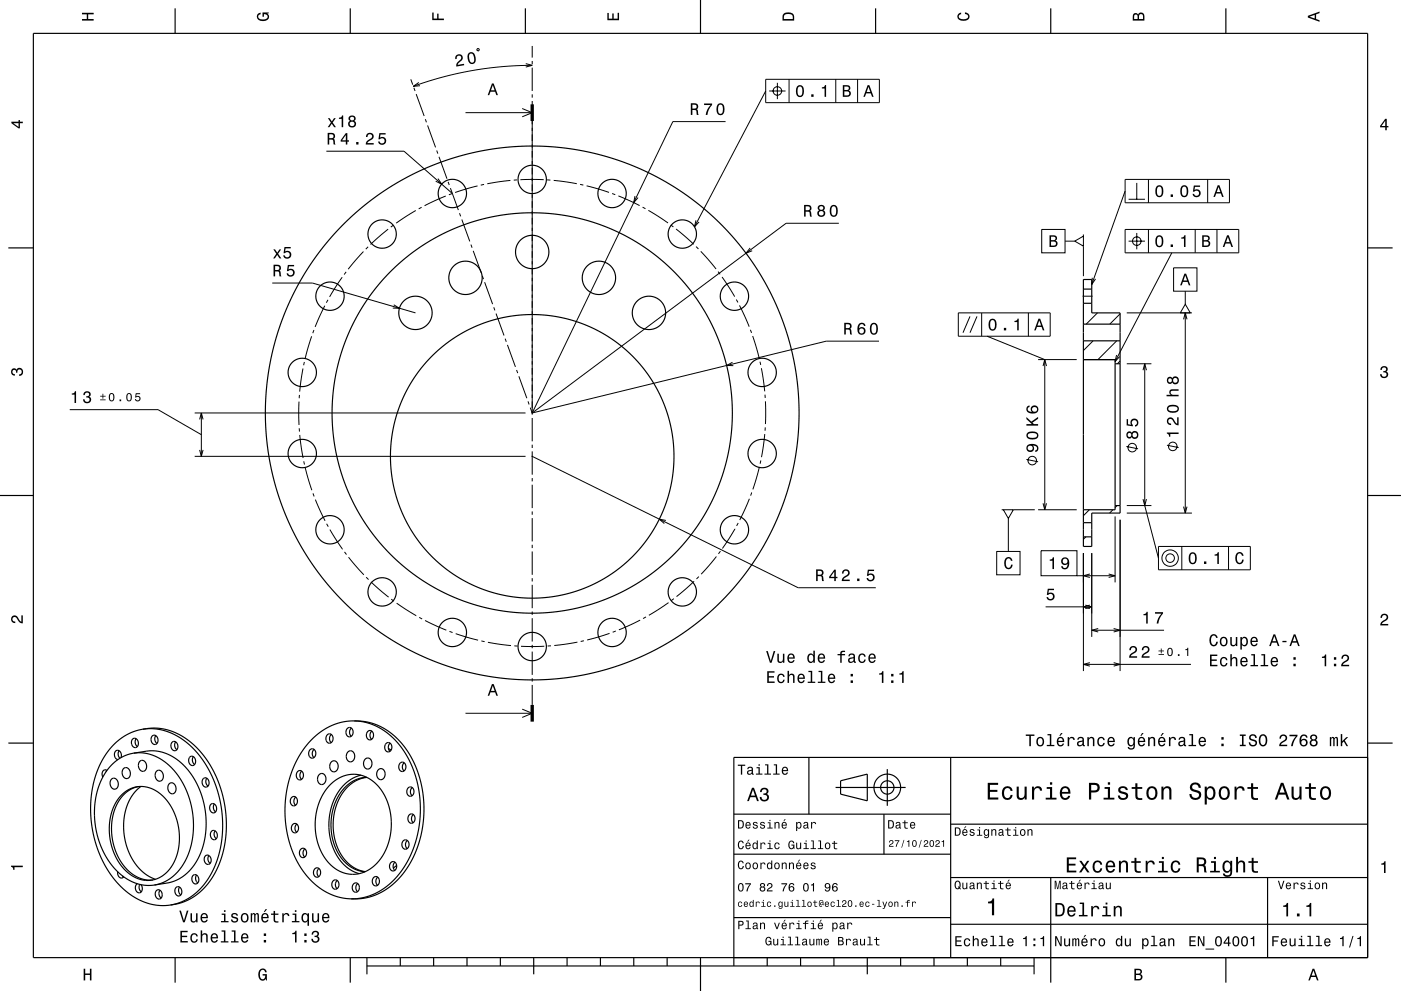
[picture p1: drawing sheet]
<svg xmlns="http://www.w3.org/2000/svg" width="420mm" height="297mm" viewBox="0 0 420 297" stroke-linecap="round" stroke-linejoin="round" font-family="sans-serif">
<g fill="none" stroke="#000" stroke-width=".3">
<path d="M143.1 14.6l.5 .1-.1 .5-.5-.1zM157.6 19.1l2 .5-2 .5M159.6 19.6l-9.5 .4-8.7 1.2-9 2-8.5 2.7M159.6 13.8v3.5M159.6 18.3v1M123.2 23.8l.5 1.6M124.1 26.3l.3 1M124.8 28.2l2.4 6.6M125.6 24.7l-1.7 1.2 2-.2M127.5 35.7l.3 1M128.2 37.6l2.4 6.6M139.6 33.8h20"/>
<path d="M156.5 32.5l3.1 1.3-3.1 1.2M159.6 20.3v7M159.6 28.3v1M159.6 30.3v94M217.5 36.4h-15.8l-42.1 87.4M229.5 23.8h34.1v7h-34.1zM229.5 27.3l-21.3 40.7M230.6 27.3h4.9M233 24.8v4.9M236.6 23.8v7M250.6 23.8v7M257.1 23.8v7"/>
<path d="M97.8 45.3h23.3l14.5 12.7M130.9 45.1l.4 .9M131.3 53.5l1.1 1.7-1.8-.9M131.6 47l2.4 6.6M133.6 58.7l-6.3 3M134.3 54.5l.4 .9M135 56.4l2.4 6.6M135.5 58l-.9 .4M143.2 55.7l-6.8 2M145.1 55.3l-1 .2M153 54.1l-6.9 1M155 53.9l-1 .1"/>
<path d="M163 53.9h-7M164 53.9l1 .1M166 54.1l6.9 1M173.9 55.3l1 .2M175.9 55.7l6.7 2M183.5 58l.9 .3M185.4 58.7l6.3 2.9M190.4 58.8l-.4 1.9 1.3-1.5M337.3 53.8h31.3v7h-31.3zM337.3 57.3l-10 27.9M338.3 59.7h4.9M340.8 54.8v4.9"/>
<path d="M344.3 53.8v7M362 53.8v7M109 75.4l-4.6 5.3M110.4 74l-.7 .7M116.4 68.7l-5.3 4.6M118 67.5l-.8 .6M124.6 63.1l-5.8 3.8M126.4 62.1l-.9 .5M137.8 63.9l.3 .9M138.4 65.8l2.4 6.6M141.2 73.3l.3 .9M141.9 75.2l2.4 6.6"/>
<path d="M192.6 62.1l.9 .5M194.4 63l5.9 3.8M201.1 67.4l.8 .6M202.7 68.6l5.3 4.6M208.6 66l-.4 2 1.4-1.5M208.7 73.9l.7 .7M210.1 75.3l4.6 5.3M224.9 74.3l-1.3 1.6 1.9-.8M251.5 66.9h-15.8l-76.1 56.9M312.3 68.8h7v7h-7zM319.3 72.3h2.9M322.2 72.3l2.6-1.5v3z"/>
<path d="M324.8 70.3v.5M324.8 73.8v9M337.3 68.8h34.1v7h-34.1zM338.3 72.3h4.9M340.8 69.8v4.9M344.3 68.8v7M351.3 75.8l-17 32.5M358.3 68.8v7M364.8 68.8v7M81.6 84.8h12.1l30.9 9M94.1 98.9l-.3 1M97.4 91.6l-2.9 6.4"/>
<path d="M98.3 89.8l-.5 .9M102.6 83.1l-3.8 5.9M103.8 81.5l-.6 .8M118 91.3l1.7 1.1-2-.1M144.6 82.7l.3 .9M145.3 84.6l2.4 6.6M148 92.1l.4 .9M148.7 94l2.4 6.5M215.3 81.4l.6 .8M216.5 83l3.7 5.9M220.7 89.8l.5 .8M221.7 91.5l2.9 6.4"/>
<path d="M225 98.8l.3 1M287.3 93.8h27.5v7h-27.5zM290.8 94.8l-2.1 4.9M292.9 94.8l-2.1 4.9M294.3 93.8v7M308.3 93.8v7M324.5 88.8h3M324.8 90.9h.1M324.9 83.8h-.1M327.5 83.3l-.2 1.9 1.1-1.6M329 93.8l-3.4 3.3M335.8 94.1l-3.1 3"/>
<path d="M337.8 93.8h19.5M351.8 80.3h7v7h-7zM354.8 95.7l.5-1.9 .6 1.9M355.3 91.2l1.5 2.6h-3zM355.3 87.3v3.9M355.3 93.8v60M89.8 118.4l-.1 1M90.8 110.4l-1 7M91.2 108.5l-.2 1M93.4 100.8l-1.9 6.7M151.4 101.5l.4 .9M152.1 103.4l2.4 6.5"/>
<path d="M154.9 110.9l.3 .9M155.5 112.8l2.4 6.5M219.6 108.6l-1.8 .9 2 .1M225.6 100.7l2 6.7M227.8 108.4l.3 1M228.3 110.4l.9 6.9M229.3 118.3l.1 1M263.5 102.2h-15.8l-88.1 21.6M295.9 100.8l17.3 7v45M311.2 107.8h11.6M312.7 109.7l.5-1.9 .5 1.9M327.7 102.1l-2.9 3"/>
<path d="M334.7 106.4l-.4 1.9 1.3-1.4M334.8 102.1l-5.6 5.7M335.8 108.2l-.8 .8M337.8 109h7.4M342.7 111l.5-2 .5 2M343.2 109v42.5l4.1 15.8M20.9 122.8h26.5l13 7.5M58.4 136.8h99.2M58.4 123.8h99.2M59.8 134.8l.6 2 .5-2M59.8 125.7l.6-1.9 .5 1.9M60.4 123.8v13"/>
<path d="M89.6 120.4v7M89.7 128.4l.1 1M89.9 130.3l1 7M91.1 138.3l.2 .9M158.3 120.3l.3 .9M159 122.2l.6 1.6M159.6 125.3v7M159.6 133.3v1M159.6 135.3v7M159.6 136.8l79.7 39.3h23.3M227.7 139.9l-2 6.8M228.1 138l-.2 1"/>
<path d="M229.3 130.1l-1 6.9M229.4 128.1l-.1 1M229.5 120.3v6.8M307.7 137.7l3.5 .7M337.7 133.8l3.5 .7M349.8 133.4l3.5 .7M91.5 140.2l2 6.7M93.8 147.9l.4 .9M94.5 149.7l3 6.4M97.9 157l.5 .8M98.9 158.7l3.8 5.9M159.6 143.3v1"/>
<path d="M159.6 145.3v7M159.6 153.3v1M159.6 155.3v7M199.6 156l-1.9-.4 1.5 1.3M220.3 158.5l-3.7 5.9M221.3 156.7l-.5 .9M224.7 149.5l-2.9 6.3M225.4 147.6l-.4 .9M300.3 152.8h.5M300.8 152.8h3l-1.5 2.6zM302.3 155.4v9.9M303.8 152.8h6.4"/>
<path d="M311.2 152.8h11.6M312.7 150.8l.5 2 .5-2M326.6 152.8l-1.8 1.8M333.6 152.8l-1 1M334.3 154.8v19.7M334.9 151.5l-.6 .6M335.8 155.8v45.3M337.8 151.5h7.4M337.8 153.8h19.5M342.7 149.6l.5 1.9 .5-1.9M354.8 151.8l.5 2 .6-2M103.3 165.4l.6 .8"/>
<path d="M104.5 167l4.6 5.3M109.8 173l.7 .7M111.2 174.4l5.3 4.6M117.3 179.6l.8 .6M159.6 163.3v1M159.6 165.3v7M159.6 173.3v1M159.6 175.3v7M202 179.4l-.8 .6M208.1 174.2l-5.3 4.6M209.5 172.8l-.7 .7M214.8 166.8l-4.6 5.3"/>
<path d="M216 165.2l-.6 .8M298.8 165.3h7v7h-7zM312.1 165h10.8v7.5h-10.8zM322.9 172.5h11.4M324.8 165.8v35.3M325.5 160.9l-.7 .7M326.7 172l-1.9 .5 1.9 .6M327.3 165.8v25.1M332.4 172l1.9 .5-1.9 .6M347.3 163.8h27.5v7h-27.5zM354.3 163.8v7M368.3 163.8v7"/>
<path d="M118.9 180.8l5.9 3.7M125.7 185l.8 .5M127.4 186l6.4 2.9M134.7 189.2l1 .4M136.6 189.9l6.7 2M144.3 192.1l1 .2M146.3 192.5l6.9 1M154.2 193.6h1M159.6 183.3v1M159.6 185.3v7M159.6 193.3v1M159.6 195.3v7"/>
<path d="M163.2 193.7h-7M165.2 193.5l-1 .1M173.1 192.4l-6.9 1.1M175.1 192l-1 .2M182.7 189.8l-6.7 2M184.6 189.1l-.9 .4M191.9 185.8l-6.4 3M193.7 184.9l-.9 .5M200.4 180.6l-5.9 3.8M313.5 181.9h13.8M324.8 199.1h32.2M325.4 181.4l1.9 .5-1.9 .5"/>
<path d="M326.7 181.4l-1.9 .5 1.9 .5M326.7 198.6l-1.9 .5 1.9 .5M327.3 188.9h21.7M329.2 188.4l-1.9 .5 1.9 .5M333.9 198.6l1.9 .5-1.9 .5M333.9 188.4l1.9 .5-1.9 .5M139.6 213.8h20M156.5 212.5l3.1 1.3-3.1 1.2M159.6 203.3v1M159.6 205.3v6"/>
<circle cx="233.1" cy="27.3" r="1.28"/>
<circle cx="340.8" cy="72.3" r="1.28"/>
<circle cx="309.5" cy="138" r="1.28"/>
<circle cx="339.4" cy="134.2" r="1.28"/>
<circle cx="351.6" cy="133.8" r="1.28"/>
<circle cx="350.8" cy="167.3" r="2.46"/>
<circle cx="350.8" cy="167.3" r="1.28"/>
</g>
<g fill="none" stroke="#000" stroke-width=".35">
<path d="M10 10h400v277h-400zM52.5 2.5v7.5M105 2.5v7.5M157.5 2.5v7.5M210 0v10M262.5 2.5v7.5M315 2.5v7.5M367.5 2.5v7.5M2.5 74.3h7.5M410 74.3h7.5M324.8 83.8h2.5v10h8.5v60h-8.5v10h-2.5zM324.8 86.6h2.5"/>
<path d="M324.8 90.9h2.5M324.8 97.1h11M324.8 102.1h11M324.8 107.8h9.5v45h-9.5M334.3 109h1.5M0 148.5h10M324.8 156.6h2.5M334.3 151.5h1.5M410 148.5h10M324.8 160.9h2.5M42.8 218.5h3.9l3.7 .8 3.7 1.9 3.5 2.8 3.1 3.6 2.5 4.3 2 5 1.1 5.1 .4 4.9-.3 5.2-1 4.8-1.8 4.4-2.3 3.6-3.1 3.2-3.4 2-3.7 1.1M42.8 218.5l-3.7 1.2-3.4 2-2.8 2.8-2.5 3.8-1.8 4.3-1.1 4.9-.3 5.1 .4 5.2 1.1 5.1 1.9 4.8 2.5 4.3 3.2 3.8 3.5 2.8 3.7 1.8 3.7 .9 3.9-.1"/>
<path d="M42.8 218.5l3.9-.3 2.2 .3 2.1 .5 3.9 1.8 3.7 2.9 3.2 3.7 2.5 4.3 2 5 1.2 5.4 .4 5.4-.4 4.9-1.3 5.2-1.9 4.3-2.5 3.6-3.1 2.8-3.6 2-4 .9M104.1 218.3a1.17 1.17 0 0 1 1.5 .1 1.17 1.17 0 0 1 .2 1.5 1.07 1.07 0 0 1-1.3 .9 1.07 1.07 0 0 1-.8-1.4zM105.3 218.2a1.66 1.66 0 0 0 0 2.5M106.2 216.1l4.1 .3 4 1.5 3.7 2.5 3.1 3.2 2.6 4.1 1.9 4.8 1.2 5.5 .3 5.2-.5 5.5-1.3 4.9-2.2 4.8-2.8 4.1-3.2 3.1-3.6 2.2-3.9 1.3-4.3 .3M106.2 216.1l-4.2 .4-3.8 1.6-3.4 2.3-3.1 3.3-2.7 4.2-1.9 4.4-1.2 5-.5 4.9 .3 5.5 1.1 4.8 1.9 4.9 2.4 4 2.9 3.3 3.5 2.5 4 1.6 3.8 .6M106.2 216.1l3.8 .5 3.8 1.5 3.5 2.5 3.1 3.6 2.6 4.3 1.7 4.7 1.1 5 .2 5-.5 5.2-1.2 5-2.1 4.8-2.5 3.7-3.2 3.3-3.6 2.4-3.8 1.4-3.8 .4M110.2 219.2a1.17 1.17 0 0 1 1.5 .1 1.17 1.17 0 0 1 .2 1.5 1.1 1.1 0 0 1-1.4 .9 1.1 1.1 0 0 1-.7-1.5zM111.5 219.1a1.67 1.67 0 0 0-.1 2.5M2.5 222.7h7.5M32 230.9l-.2 .4M32.1 230.9a1.12 1.12 0 0 0-1.4 .3 1.12 1.12 0 0 0 0 1.3l.1 .4M33.5 233.5a1.54 1.54 0 0 1 1.8 .4 1.54 1.54 0 0 1 0 1.8 1.19 1.19 0 0 1-1.4 .8 1.19 1.19 0 0 1-.9-1.3 1.83 1.83 0 0 1 .5-1.7z"/>
<path d="M35.7 225a1.74 1.74 0 0 0 .3 2.3M36.3 227.1a1.3 1.3 0 0 0-.1-1.6 1.3 1.3 0 0 0-1.6-.4 1.62 1.62 0 0 0 .7 2.6M36.5 238.2l1.6-1.3 2.3-1 2.1-.2 2.5 .5 2.3 1.1 1.9 1.7 1.7 2.1 1.4 2.6 .8 2.5 .6 3.2v3l-.4 2.8-1 2.8-1.3 2.3-1.6 1.7-2 1.2-1.9 .6h-1.9l-1.6-.3-2-.8-1.7-1.2-1.6-1.6-1.4-2.1-1-1.9-1.3-4.5-.2-2.5 .1-2.7 .4-2.1 .7-2.2 1-1.9zM37.1 230.3a1.44 1.44 0 0 1 1.6 .2 1.44 1.44 0 0 1 .4 1.6 1.2 1.2 0 0 1-1.2 1.3 1.2 1.2 0 0 1-1.2-1.3v-1.1zM39.7 221.5a1.19 1.19 0 0 1 1.4 .1 1.19 1.19 0 0 1 .4 1.4 1.04 1.04 0 0 1-1.1 1.1 1.04 1.04 0 0 1-1-1.3v-.7zM40.1 225.7h2.8l2.9 .7 2.9 1.4 2.6 2.2 2.3 2.8 1.9 3.3 1.3 3.4 .9 3.9 .3 3.7-.2 3.7-.9 3.9-1.3 3.1-1.7 2.7-2.2 2.3-2.8 1.7-2.6 .7M40.1 225.7l-2.9 .9-2.4 1.5-2.3 2.2-1.9 3.1-1.3 3.1-.7 3.5-.3 3.9 .3 3.9 .9 3.9 1.4 3.4 1.8 3.1 2.4 2.9 2.5 2 2.8 1.5 3.2 .7 2.7-.1M40.1 225.7l4.5-.7 2.8 .2 3.1 .9 3 1.9 2.9 2.9 2.4 3.5 1.7 4.3 1 4.1 .3 4.4-.5 4.4-1 3.8-2 3.7-2.2 2.6-2.7 1.9-2.4 .9-4.7 .7M40.8 221.4a1.73 1.73 0 0 0 .4 2.3M41.4 235.7l-1.9 .7-1.8 1.2-1.4 1.4-1.2 2-.9 2.3-.6 2.5-.2 2.5 .3 3 .6 2.6 .9 2.5 1.2 2.1 1.6 2 1.7 1.5 2 1.1 2.2 .6h1.9M42 228.1a1.44 1.44 0 0 1 1.6 .3 1.44 1.44 0 0 1 .3 1.5 1.2 1.2 0 0 1-1.2 1.3 1.2 1.2 0 0 1-1.1-1.3l-.1-1zM42.2 235.7l-1.3 1.2-1.2 1.4-1 1.6-.8 2.1-.8 4.2 .2 4.7 1.2 4.3 2.1 3.7 2.7 2.9 1.8 1.1 1.5 .6"/>
<path d="M45.6 220.6a1.29 1.29 0 0 1 1.6 .3 1.29 1.29 0 0 1 .1 1.6 1.03 1.03 0 0 1-1.3 .6 1.03 1.03 0 0 1-.7-1.2zM46.7 220.5a1.72 1.72 0 0 0 .4 2.3M47 231.1a1.44 1.44 0 0 1 1.6 .2 1.44 1.44 0 0 1 .4 1.6 1.2 1.2 0 0 1-1.2 1.2 1.2 1.2 0 0 1-1.2-1.2v-1.1zM50.8 234.8a1.44 1.44 0 0 1 1.6 .3 1.44 1.44 0 0 1 .4 1.6 1.2 1.2 0 0 1-1.2 1.2 1.2 1.2 0 0 1-1.2-1.3v-1zM51.6 222.5a1.19 1.19 0 0 1 1.4 0 1.19 1.19 0 0 1 .3 1.4 1.05 1.05 0 0 1-1.1 1.1 1.05 1.05 0 0 1-.9-1.2zM52.7 222.3a1.73 1.73 0 0 0 .3 2.4M56.9 226.9a1.19 1.19 0 0 1 1.4 .1 1.19 1.19 0 0 1 .3 1.3 1.04 1.04 0 0 1-1.1 1.1 1.04 1.04 0 0 1-.9-1.2zM58 226.8a1.72 1.72 0 0 0 .3 2.3M60.9 233.4a1.19 1.19 0 0 1 1.4 .1 1.19 1.19 0 0 1 .4 1.3 1.04 1.04 0 0 1-1.1 1.1 1.04 1.04 0 0 1-1-1.2v-.8zM62 233.2a1.73 1.73 0 0 0 .4 2.4M87.4 239a1.17 1.17 0 0 1 1.5 .1 1.17 1.17 0 0 1 .2 1.5 1.08 1.08 0 0 1-1.3 .9 1.08 1.08 0 0 1-.8-1.4zM88.7 238.9a1.67 1.67 0 0 0-.1 2.4"/>
<path d="M89.2 231.2a1.22 1.22 0 0 1 1.6 .2 1.22 1.22 0 0 1 0 1.6 1.06 1.06 0 0 1-1.3 .7 1.06 1.06 0 0 1-.7-1.4zM90.5 231.1a1.67 1.67 0 0 0-.1 2.5M92.9 224.7a1.22 1.22 0 0 1 1.6 .2 1.22 1.22 0 0 1 0 1.6 1.06 1.06 0 0 1-1.3 .6 1.06 1.06 0 0 1-.7-1.3zM94.2 224.6a1.66 1.66 0 0 0-.1 2.5M95.8 232.1a1.37 1.37 0 0 1 1.6 .2 1.37 1.37 0 0 1 .3 1.6 1.27 1.27 0 0 1-1.4 1.2 1.27 1.27 0 0 1-1.1-1.5l.2-1zM98.1 220.2a1.22 1.22 0 0 1 1.6 .2 1.22 1.22 0 0 1 0 1.6 1.06 1.06 0 0 1-1.3 .7 1.06 1.06 0 0 1-.7-1.4zM99 235.1l2.3-1.8 2.2-.9 2.7-.4 2.4 .4 2.3 1.1 2.2 1.8 1.8 2.3 1.3 2.8 .8 3 .3 3.4-.2 3.2-.8 3.1-1.3 2.8-1.6 2.4-2.1 1.9-2.3 1.2-2 .6h-2l-1.9-.4-2-.9-1.8-1.3-1.4-1.6-1.3-1.9-.9-2.1-.7-2.3-.4-2.5-.1-2.7 .3-2.5 .6-2.6 .9-2.2 1.2-2zM99.3 220.1a1.67 1.67 0 0 0 0 2.5M99.4 228.3a1.36 1.36 0 0 1 1.6 .1 1.36 1.36 0 0 1 .3 1.6 1.26 1.26 0 0 1-1.4 1.3 1.26 1.26 0 0 1-1.1-1.5l.2-1zM104.4 225.3a1.37 1.37 0 0 1 1.6 .2 1.37 1.37 0 0 1 .3 1.6 1.27 1.27 0 0 1-1.4 1.2 1.27 1.27 0 0 1-1.1-1.5l.2-1zM108.2 232.3l-2 .7-1.6 1-1.7 1.5-1.4 1.7-1.3 2.2-.9 2.5-.5 2.4-.2 2.5 .1 2.5 .5 2.7 .7 2.2 1.2 2.3 1.3 1.8 1.6 1.7 1.7 1.1 2 .7M109.6 227.4a1.37 1.37 0 0 1 1.6 .2 1.37 1.37 0 0 1 .3 1.6 1.27 1.27 0 0 1-1.4 1.3 1.27 1.27 0 0 1-1.1-1.6l.1-.7z"/>
<path d="M109.9 232.9l-2.3 .4-1.8 .8-2 1.5-1.4 1.6-1.3 2.1-1 2.5-.7 2.6-.2 2.5 .1 2.5 .6 2.9 .9 2.4 1.3 2.2 1.6 1.8 1.8 1.3 1.8 .9 2.1 .4M110 233l-1.9 .4-2 .9-1.8 1.4-1.4 1.7-1.2 1.9-1 2.5-.6 2.3-.2 2.8 .1 2.5 .6 2.9 .8 2.2 1.2 2.2 1.4 1.7 1.8 1.4 1.7 .9 2 .5M113.3 230.8a1.29 1.29 0 0 1 1.7-.2 1.29 1.29 0 0 1 .5 1.6 1.32 1.32 0 0 1-1.5 1.5 1.32 1.32 0 0 1-1.1-1.8zM115.7 222.9a1.17 1.17 0 0 1 1.5 0 1.17 1.17 0 0 1 .2 1.5 1.1 1.1 0 0 1-1.4 .9 1.1 1.1 0 0 1-.7-1.5zM116.4 224.3l.9 .5M117 222.7a1.66 1.66 0 0 0-.1 2.5M120 228.6a1.24 1.24 0 0 1 1.6 .4 1.24 1.24 0 0 1-.1 1.5 1.09 1.09 0 0 1-1.4 .6 1.09 1.09 0 0 1-.6-1.4zM121.2 228.6a1.66 1.66 0 0 0-.1 2.4M122.4 236.1a1.24 1.24 0 0 1 1.6 .3 1.24 1.24 0 0 1 0 1.6 1.09 1.09 0 0 1-1.5 .5 1.09 1.09 0 0 1-.5-1.4zM123.6 236a1.67 1.67 0 0 0-.1 2.5M242.5 227v17M250.5 236h21"/>
<path d="M252 234l8-2v8l-8-2zM266 230.5v11M285 227v60M410 222.7h7.5M410 227h-190v62.5M61.6 256.5a1.29 1.29 0 0 1 1.5 .3 1.29 1.29 0 0 1 .1 1.6 1.03 1.03 0 0 1-1.2 .6 1.03 1.03 0 0 1-.8-1.2l.1-.7zM62.6 256.4a1.73 1.73 0 0 0 .4 2.4M63.2 241.1a1.19 1.19 0 0 1 1.4 .1 1.19 1.19 0 0 1 .3 1.3 1.04 1.04 0 0 1-1.1 1.1 1.04 1.04 0 0 1-.9-1.2v-.7zM63.4 249.1a1.19 1.19 0 0 1 1.4 .1 1.19 1.19 0 0 1 .4 1.4 1.04 1.04 0 0 1-1.2 1.1 1.04 1.04 0 0 1-.9-1.3v-.7zM64.3 241a1.73 1.73 0 0 0 .3 2.3M64.5 249a1.72 1.72 0 0 0 .4 2.4M87.7 247.1a1.2 1.2 0 0 1 1.6 .1 1.2 1.2 0 0 1 .1 1.6 1.07 1.07 0 0 1-1.4 .8 1.07 1.07 0 0 1-.7-1.4z"/>
<path d="M89 247a1.67 1.67 0 0 0-.1 2.4M90.2 254.5a1.15 1.15 0 0 1 1.4 0 1.15 1.15 0 0 1 .3 1.5 1.08 1.08 0 0 1-1.3 1 1.08 1.08 0 0 1-.8-1.4zM91.4 254.4a1.67 1.67 0 0 0 0 2.5M117.2 258.5a1.18 1.18 0 0 1 1.5 .1 1.18 1.18 0 0 1 .2 1.5 1.08 1.08 0 0 1-1.4 .9 1.08 1.08 0 0 1-.7-1.4zM118.4 258.4a1.67 1.67 0 0 0 0 2.5M118.9 259.4l-1 .8M120.9 252a1.17 1.17 0 0 1 1.5 .1 1.17 1.17 0 0 1 .2 1.5 1.07 1.07 0 0 1-1.3 .9 1.07 1.07 0 0 1-.8-1.4zM122.1 251.9a1.67 1.67 0 0 0 0 2.4M122.7 244.2a1.17 1.17 0 0 1 1.5 .1 1.17 1.17 0 0 1 .2 1.5 1.07 1.07 0 0 1-1.3 .9 1.07 1.07 0 0 1-.8-1.4zM123.9 244.1a1.66 1.66 0 0 0 0 2.5M220 244h65M220 256h65"/>
<path d="M265 244v12M285 247h125M35.3 261.3a1.23 1.23 0 0 0 .3 1.4 1.23 1.23 0 0 0 1.4 .2l.1-.1M36.7 262.5l.4 .3M41.2 264.9a1.47 1.47 0 0 0-.6 1.6 1.47 1.47 0 0 0 1.4 1 1.59 1.59 0 0 0 .2-2.4M41.9 265.1a1.75 1.75 0 0 0 .5 2.2M46.9 266.9a1.29 1.29 0 0 1 1.5 .3 1.29 1.29 0 0 1 .1 1.6 1.03 1.03 0 0 1-1.2 .6 1.03 1.03 0 0 1-.7-1.2v-.7zM48 266.8a1.73 1.73 0 0 0 .3 2.3M52.8 266a1.29 1.29 0 0 1 1.5 .3 1.29 1.29 0 0 1 .1 1.6 1.03 1.03 0 0 1-1.2 .6 1.03 1.03 0 0 1-.8-1.2l.1-.7zM53.8 265.9a1.73 1.73 0 0 0 .4 2.3M57.9 262.4a1.29 1.29 0 0 1 1.5 .3 1.29 1.29 0 0 1 .1 1.6 1.03 1.03 0 0 1-1.2 .6 1.03 1.03 0 0 1-.8-1.2l.1-.7zM58.9 262.3a1.73 1.73 0 0 0 .4 2.3"/>
<path d="M94.4 260.4a1.1 1.1 0 0 1 1.3-.1 1.1 1.1 0 0 1 .4 1.3 1.1 1.1 0 0 1-1.2 1.3 1.1 1.1 0 0 1-.9-1.4zM95.6 260.3a1.67 1.67 0 0 0 0 2.4M99.9 264a1.17 1.17 0 0 1 1.5 .1 1.17 1.17 0 0 1 .2 1.5 1.07 1.07 0 0 1-1.4 .9 1.07 1.07 0 0 1-.7-1.4zM101.1 263.9a1.66 1.66 0 0 0 0 2.4M106 264.9a1.18 1.18 0 0 1 1.5 .1 1.18 1.18 0 0 1 .2 1.5 1.08 1.08 0 0 1-1.3 .9 1.08 1.08 0 0 1-.8-1.4zM107.2 264.8l-.4 .5-.1 .7 .5 1.2M112 263a1.17 1.17 0 0 1 1.5 .1 1.17 1.17 0 0 1 .2 1.5 1.07 1.07 0 0 1-1.3 .9 1.07 1.07 0 0 1-.8-1.4zM113.2 262.9a1.66 1.66 0 0 0 0 2.4M220 275h65M285 277h125M285 263h125M315 263v31.5"/>
<path d="M380 263v24M52.5 287v7.5M105 287v7.5M110 289.5h200M110 287v5M120 287v2.5M130 287v2.5M140 287v2.5M150 287v2.5M160 287v5M170 287v2.5M180 287v2.5"/>
<path d="M190 287v2.5M200 287v2.5M210 287v10M230 287v2.5M240 287v2.5M250 287v2.5M260 287v5M270 287v2.5M280 287v2.5M290 287v2.5M300 287v2.5M310 287v5"/>
<path d="M367.5 287v7.5"/>
<circle cx="135.6" cy="58" r="4.3"/>
<circle cx="159.6" cy="53.8" r="4.3"/>
<circle cx="183.5" cy="58" r="4.2"/>
<circle cx="114.6" cy="70.1" r="4.3"/>
<circle cx="159.5" cy="75.5" r="5"/>
<circle cx="204.5" cy="70.1" r="4.2"/>
<circle cx="98.9" cy="88.8" r="4.3"/>
<circle cx="124.6" cy="93.8" r="5"/>
<circle cx="139.6" cy="83.3" r="5"/>
<circle cx="179.5" cy="83.3" r="5"/>
<circle cx="194.5" cy="93.8" r="5"/>
<circle cx="220.2" cy="88.8" r="4.3"/>
<circle cx="90.6" cy="111.6" r="4.2"/>
<circle cx="228.5" cy="111.6" r="4.3"/>
<circle cx="90.6" cy="135.9" r="4.3"/>
<circle cx="159.5" cy="123.8" r="80"/>
<circle cx="159.6" cy="136.8" r="42.5"/>
<circle cx="159.6" cy="123.8" r="60"/>
<circle cx="228.5" cy="135.9" r="4.2"/>
<circle cx="98.9" cy="158.8" r="4.2"/>
<circle cx="220.2" cy="158.8" r="4.3"/>
<circle cx="114.6" cy="177.4" r="4.2"/>
<circle cx="204.5" cy="177.4" r="4.3"/>
<circle cx="135.6" cy="189.5" r="4.3"/>
<circle cx="159.6" cy="193.8" r="4.3"/>
<circle cx="183.5" cy="189.5" r="4.3"/>
<circle cx="266" cy="236" r="4"/>
<circle cx="266" cy="236" r="2"/>
</g>
<g fill="#000">
<path d="M24.6 3.8h3.5v.5h-1.7v1.4h1.7v.5h-3.5v-.5h1.4v-1.4h-1.4z" fill-rule="evenodd"/>
<path d="M77.3 4.2l.8-.4v.5l-.3 .1a.68 .68 0 0 0-.4 .6 .68 .68 0 0 0 .4 .6 1.68 1.68 0 0 0 2.4-.6 .93 .93 0 0 0-1.1-.8v.8h-.4v-1.3h1.9v.3l-.5 .1 .4 .4a1.19 1.19 0 0 1-.9 1.7 1.9 1.9 0 0 1-2.6-1.3z" fill-rule="evenodd"/>
<path d="M129.6 3.8h.4v1.8h1.1v-1.5h.4v1.5h1.6v.4h-3.5z" fill-rule="evenodd"/>
<path d="M136.6 16.7l-.1 1 .4-.1a.7 .7 0 0 1 .4-.9 .7 .7 0 0 1 .9 .4 .7 .7 0 0 1-.3 .9l-.3 .2a1.63 1.63 0 0 0-.8 1.8l2.4-.5-.1-.4-1.9 .3 .7-.9a1.17 1.17 0 0 0 .7-1.8 1.17 1.17 0 0 0-2 0zM140.6 15.8a2.44 2.44 0 0 0 .6 3.4 1.13 1.13 0 0 0 1.4-1.2v-.8a1.51 1.51 0 0 0-1.5-1.6zM140.8 16.2l.7-.1a2.37 2.37 0 0 1 .4 2.5l-.6 .2a2.37 2.37 0 0 1-.5-2.6z" fill-rule="evenodd"/>
<path d="M182.1 3.9h.4v1.7h1.1v-1.6h.4v1.6h1.2v-1.8h.4v2.3h-3.5z" fill-rule="evenodd"/>
<path d="M235 4a2.21 2.21 0 0 0-.4 2.2h3.5v-1.2a1.92 1.92 0 0 0-3.1-1zM235.3 4.4l.4-.2a1.45 1.45 0 0 1 2 .8v.7h-2.7l.1-1z" fill-rule="evenodd"/>
<path d="M287.3 4.2l.8-.4v.4l-.3 .1a.66 .66 0 0 0-.4 .6 .66 .66 0 0 0 .4 .6 1.69 1.69 0 0 0 2.5-.5 .9 .9 0 0 0-1-.8v-.5a1.24 1.24 0 0 1 1.4 1.1 1.24 1.24 0 0 1-1.1 1.4 1.93 1.93 0 0 1-2.6-1.2z" fill-rule="evenodd"/>
<path d="M339.8 4.2l-.2 2h3.5v-1.4a.98 .98 0 0 0-.7-1 .98 .98 0 0 0-1.2 .6 .84 .84 0 0 0-1.4-.2zM340.1 4.5l.4-.1 .4 .1 .1 1.2h-1zM341.6 4.4l.4-.2a.58 .58 0 0 1 .7 .7v.8h-1.2z" fill-rule="evenodd"/>
<path d="M392.1 4.7v.6l3.5 1.2v-.4l-1-.4v-1.4l1-.4v-.4zM392.6 5l1.5-.5v1z" fill-rule="evenodd"/>
<path d="M3.4 36.5v.4l2.1 1.6h.5v-1.6h.8v-.4h-.8v-.5h-.4v.5zM4 36.9h1.6v1.1z" fill-rule="evenodd"/>
<path d="M98.3 35.4l.9 1.3-1 1.4h.6l.7-1 .7 1h.5l-1-1.4 1-1.3h-.6l-.6 1-.7-1zM101.6 35.3v.3h.8v2.5h.5v-3.5h-.4a.77 .77 0 0 1-.9 .7zM104.8 34.9l-.3 .2a.8 .8 0 0 0 .4 1.1 1.09 1.09 0 0 0-.2 1.7 1.09 1.09 0 0 0 1.7 0 1.09 1.09 0 0 0-.2-1.7 .95 .95 0 0 0 .3-1.3 .95 .95 0 0 0-1.4-.2zM104.8 37.1a.75 .75 0 0 1 1.5 0 .75 .75 0 0 1-1.5 0zM104.9 35.6a.6 .6 0 0 1 1.2 0 .6 .6 0 0 1-1.2 0z" fill-rule="evenodd"/>
<path d="M147.5 25l-1.3 3.5h.5l.3-1h1.4l.4 1h.5l-1.3-3.5zM147.7 25.5l.6 1.6h-1.1z" fill-rule="evenodd"/>
<path d="M207.1 30.9v3.5h.5v-1.4l1 .1 .3 1.3h.5l-.2-1.4-.3-.3a.97 .97 0 0 0 .4-1.1 .97 .97 0 0 0-1-.7zM207.6 31.4h.5a.6 .6 0 0 1 .7 .6 .6 .6 0 0 1-.7 .5h-.5z" fill-rule="evenodd"/>
<path d="M211.1 31v.5h1.9a5.2 5.2 0 0 0-1.4 2.9h.5a5.3 5.3 0 0 1 1.4-3v-.4zM215.1 31.4a2.02 2.02 0 0 0 .9 3.1 2.03 2.03 0 0 0 .9-3.1 1.11 1.11 0 0 0-1.8 0zM215.7 31.4h.6a2.37 2.37 0 0 1 0 2.6h-.6a2.38 2.38 0 0 1 0-2.6z" fill-rule="evenodd"/>
<path d="M238.9 26a2.02 2.02 0 0 0 .9 3.1 2.03 2.03 0 0 0 .9-3.1 1.11 1.11 0 0 0-1.8 0zM239.5 26h.6a2.37 2.37 0 0 1 0 2.6h-.6a2.38 2.38 0 0 1 0-2.6zM243.2 28.3v.7h.7v-.7zM246.4 26.2v.3h.8v2.5h.5v-3.5h-.4a.77 .77 0 0 1-.9 .7z" fill-rule="evenodd"/>
<path d="M252.7 25.5v3.5h1.3a.98 .98 0 0 0 1.1-.7 .98 .98 0 0 0-.6-1.2 .86 .86 0 0 0 .4-1 .86 .86 0 0 0-1-.6zM253.1 25.9h.8a.53 .53 0 0 1 .6 .6 .53 .53 0 0 1-.7 .5h-.7zM253.1 27.4h.8a.61 .61 0 0 1 .7 .6 .61 .61 0 0 1-.7 .6h-.8z" fill-rule="evenodd"/>
<path d="M260.1 25.5l-1.3 3.5h.5l.4-1h1.4l.3 1h.5l-1.3-3.5zM260.4 26l.5 1.6h-1.1z" fill-rule="evenodd"/>
<path d="M415.3 35.6l-1.6 2.1v.5h1.6v.8h.4v-.8h.5v-.4h-.5v-2.2zM415.3 36.2v1.6h-1.1z" fill-rule="evenodd"/>
<path d="M98.2 39.8v3.5h.5v-1.5l1.1 .1 .2 1.4h.6l-.3-1.5-.3-.2a.97 .97 0 0 0 .4-1.1 .97 .97 0 0 0-1-.7zM98.7 40.2h.6a.6 .6 0 0 1 .7 .6 .6 .6 0 0 1-.8 .6h-.5z" fill-rule="evenodd"/>
<path d="M103.7 39.9l-1.6 2.1v.4h1.6v.9h.4v-.9h.5v-.4h-.5v-2.1zM103.7 40.5v1.5h-1.1zM106.8 42.6v.7h.7v-.7zM110 40.1l-.3 1h.5a.71 .71 0 0 1 .5-.9 .71 .71 0 0 1 .8 .5 .71 .71 0 0 1-.5 .9l-.3 .1a1.63 1.63 0 0 0-1.1 1.6h2.4v-.4h-1.9l.9-.8a1.17 1.17 0 0 0 .9-1.7 1.17 1.17 0 0 0-1.9-.3zM113.7 39.9l-.3 1.8h.5a.8 .8 0 0 1 1.2-.2 .8 .8 0 0 1-.1 1.3 .8 .8 0 0 1-1.2-.4h-.4a1.21 1.21 0 0 0 1.5 1.1 1.21 1.21 0 0 0 .8-1.7 1.21 1.21 0 0 0-1.8-.5l.2-1h1.5v-.4z" fill-rule="evenodd"/>
<path d="M346.7 56a2.02 2.02 0 0 0 .9 3.1 2.03 2.03 0 0 0 .9-3.1 1.11 1.11 0 0 0-1.8 0zM347.2 56h.7a2.38 2.38 0 0 1 0 2.6h-.7a2.38 2.38 0 0 1 0-2.6zM351 58.3v.7h.6v-.7zM354.1 56a2.02 2.02 0 0 0 .9 3.1 2.03 2.03 0 0 0 .9-3.1 1.11 1.11 0 0 0-1.8 0zM354.7 56h.7a2.38 2.38 0 0 1 0 2.6h-.7a2.38 2.38 0 0 1 0-2.6zM357.9 55.6l-.3 1.8h.4a.8 .8 0 0 1 1.3-.2 .8 .8 0 0 1-.1 1.3 .8 .8 0 0 1-1.2-.4h-.5a1.21 1.21 0 0 0 1.5 1.1 1.21 1.21 0 0 0 .8-1.7 1.21 1.21 0 0 0-1.7-.5l.1-1h1.6v-.4z" fill-rule="evenodd"/>
<path d="M365 55.5l-1.2 3.5h.4l.4-1h1.4l.4 1h.4l-1.2-3.5zM365.3 56l.5 1.6h-1z" fill-rule="evenodd"/>
<path d="M81.9 74.7l.9 1.4-.9 1.3h.5l.7-1 .7 1h.5l-.9-1.4 .9-1.3h-.5l-.7 1-.6-1zM85.3 74l-.3 1.9h.4a.8 .8 0 0 1 1.2-.3 .8 .8 0 0 1 0 1.3 .8 .8 0 0 1-1.2-.4h-.5a1.21 1.21 0 0 0 1.5 1.1 1.21 1.21 0 0 0 .8-1.7 1.21 1.21 0 0 0-1.7-.5l.1-1h1.6v-.4z" fill-rule="evenodd"/>
<path d="M241.1 61.4v3.5h.4v-1.5l1.1 .1 .3 1.4h.5l-.3-1.5-.3-.2a.97 .97 0 0 0 .4-1.1 .97 .97 0 0 0-1-.7zM241.5 61.8h.6a.6 .6 0 0 1 .7 .6 .6 .6 0 0 1-.7 .6h-.6z" fill-rule="evenodd"/>
<path d="M245.4 61.6l-.2 .3a.8 .8 0 0 0 .4 1.1 1.09 1.09 0 0 0-.2 1.6 1.09 1.09 0 0 0 1.6 0 1.09 1.09 0 0 0-.2-1.6 .95 .95 0 0 0 .3-1.3 .95 .95 0 0 0-1.3-.2zM245.5 63.9a.71 .71 0 0 1 1.4 0 .71 .71 0 0 1-1.4 0zM245.6 62.4a.6 .6 0 0 1 1.2 0 .6 .6 0 0 1-1.2 0zM249 61.9a2.02 2.02 0 0 0 1 3.1 2.03 2.03 0 0 0 .8-3.2 1.11 1.11 0 0 0-1.8 .1zM249.6 61.9h.7a2.37 2.37 0 0 1 0 2.6h-.7a2.37 2.37 0 0 1 0-2.6z" fill-rule="evenodd"/>
<path d="M314.6 70.5v3.5h1.3a.98 .98 0 0 0 1.1-.7 .98 .98 0 0 0-.6-1.2 .86 .86 0 0 0 .5-1 .86 .86 0 0 0-1-.6zM315.1 70.9h.7a.53 .53 0 0 1 .6 .6 .53 .53 0 0 1-.6 .5h-.7zM315.1 72.4h.7a.61 .61 0 0 1 .8 .6 .61 .61 0 0 1-.7 .6h-.8z" fill-rule="evenodd"/>
<path d="M346.7 71a2.02 2.02 0 0 0 .9 3.1 2.03 2.03 0 0 0 .9-3.1 1.11 1.11 0 0 0-1.8 0zM347.2 71h.7a2.38 2.38 0 0 1 0 2.6h-.7a2.38 2.38 0 0 1 0-2.6zM351 73.3v.7h.6v-.7zM354.1 71.2v.3h.8v2.5h.5v-3.5h-.3a.77 .77 0 0 1-1 .7z" fill-rule="evenodd"/>
<path d="M360.4 70.5v3.5h1.3a.98 .98 0 0 0 1.1-.7 .98 .98 0 0 0-.6-1.2 .86 .86 0 0 0 .4-1 .86 .86 0 0 0-.9-.6zM360.9 70.9h.7a.53 .53 0 0 1 .6 .6 .53 .53 0 0 1-.6 .5h-.7zM360.9 72.4h.7a.61 .61 0 0 1 .7 .6 .61 .61 0 0 1-.6 .6h-.8z" fill-rule="evenodd"/>
<path d="M367.8 70.5l-1.2 3.5h.4l.4-1h1.4l.4 1h.4l-1.2-3.5zM368.1 71l.5 1.6h-1z" fill-rule="evenodd"/>
<path d="M82 79.3v3.5h.5v-1.4h1l.3 1.4h.5l-.2-1.5-.3-.2a.97 .97 0 0 0 .4-1.1 .97 .97 0 0 0-1-.7zM82.5 79.8h.5a.6 .6 0 0 1 .7 .6 .6 .6 0 0 1-.7 .5h-.5z" fill-rule="evenodd"/>
<path d="M86.3 79.4h1.9v.4h-1.6l-.1 1a1.21 1.21 0 0 1 1.7 .5 1.21 1.21 0 0 1-.8 1.7 1.21 1.21 0 0 1-1.5-1.1h.5a.8 .8 0 0 0 1.2 .4 .8 .8 0 0 0 .1-1.3 .8 .8 0 0 0-1.3 .3h-.4z" fill-rule="evenodd"/>
<path d="M257.6 97a2.39 2.39 0 0 0 .2 3.2 1.16 1.16 0 0 0 1.5-.3 1.16 1.16 0 0 0-.2-1.5 1.16 1.16 0 0 0-1.6 0 1.02 1.02 0 0 1 .9-1.3l.4 .2 .2 .4h.5a1.12 1.12 0 0 0-.8-.9 1.12 1.12 0 0 0-1.1 .2zM257.5 99.2a.75 .75 0 0 1 1.5 0 .75 .75 0 0 1-1.5 0zM261.1 97.2a2.01 2.01 0 0 0 .9 3.1 2.03 2.03 0 0 0 .9-3.1 1.1 1.1 0 0 0-1.8 0zM261.6 97.2h.7a2.38 2.38 0 0 1 0 2.6h-.7a2.37 2.37 0 0 1 0-2.6z" fill-rule="evenodd"/>
<path d="M296.7 96a2.02 2.02 0 0 0 .9 3.1 2.03 2.03 0 0 0 .9-3.1 1.11 1.11 0 0 0-1.8 0zM297.2 96h.7a2.37 2.37 0 0 1 0 2.6h-.7a2.38 2.38 0 0 1 0-2.6zM300.9 98.3v.7h.7v-.7zM304.1 96.2v.3h.8v2.5h.5v-3.5h-.3a.77 .77 0 0 1-1 .7z" fill-rule="evenodd"/>
<path d="M311.3 95.5l-1.3 3.5h.5l.4-1h1.4l.3 1h.5l-1.3-3.5zM311.6 96l.5 1.6h-1.1z" fill-rule="evenodd"/>
<path d="M355.1 82l-1.3 3.5h.5l.3-1h1.4l.4 1h.5l-1.3-3.5zM355.3 82.5l.6 1.6h-1.1z" fill-rule="evenodd"/>
<path d="M3.6 110.6a.86 .86 0 0 1 1.4 .2 1.12 1.12 0 0 1 1.5-.4 1.12 1.12 0 0 1 .3 1.6l-.5 .6-.6 .1v-.5a.72 .72 0 0 0 .9-.6 .72 .72 0 0 0-.8-.8 .72 .72 0 0 0-.6 .9h-.4a.62 .62 0 0 0-.4-.8 .62 .62 0 0 0-.8 .5 .62 .62 0 0 0 .5 .7h.4l-.1 .5a1.17 1.17 0 0 1-1-.7 1.17 1.17 0 0 1 .2-1.3z" fill-rule="evenodd"/>
<path d="M30 119.7v.3h1.7v-.3zM30 118.6v.3h.7v.6h.3v-.6h.7v-.3h-.7v-.6h-.3v.6zM32.8 118.1l-.1 .4a1.33 1.33 0 0 0 .8 1.8 1.38 1.38 0 0 0 .8-1.3 1.38 1.38 0 0 0-.8-1.2zM33.2 118.1h.3a1.2 1.2 0 0 1 0 1.9l-.5-.5v-.9zM35.8 119.7v.5h.5v-.5zM38.1 118.1l-.2 .4a1.33 1.33 0 0 0 .8 1.8 1.38 1.38 0 0 0 .8-1.3 1.38 1.38 0 0 0-.8-1.2zM38.5 118.1h.2a1.2 1.2 0 0 1 0 1.9l-.5-.5v-.9zM40.7 117.8l-.2 1.3h.3a.56 .56 0 0 1 .9-.1 .56 .56 0 0 1-.1 .9 .56 .56 0 0 1-.8-.3h-.4a.85 .85 0 0 0 1.1 .7 .85 .85 0 0 0 .6-1.1 .85 .85 0 0 0-1.3-.4l.1-.7h1.1v-.3z" fill-rule="evenodd"/>
<path d="M253.1 96.7v3.5h.5v-1.4l1 .1 .3 1.3h.5l-.2-1.4-.3-.3a.97 .97 0 0 0 .4-1.1 .97 .97 0 0 0-1-.7zM253.6 97.2h.5a.6 .6 0 0 1 .7 .6 .6 .6 0 0 1-.7 .5h-.5z" fill-rule="evenodd"/>
<path d="M350.9 116.8a.91 .91 0 0 0 .1 1.5h-1.3v.5h3.6v-.5h-1.5a.63 .63 0 0 1-.9-.5 .63 .63 0 0 1 .7-.7h1.7v-.4zM350.1 113.2a1 1 0 0 0-.1 1.5 1 1 0 0 0 1.4-.1 1.09 1.09 0 0 0 1.7 .2 1.09 1.09 0 0 0 0-1.6 1.09 1.09 0 0 0-1.7 .2l-.7-.5zM351.6 114a.75 .75 0 0 1 1.5 0 .75 .75 0 0 1-1.5 0zM350.2 114a.6 .6 0 0 1 1.2 0 .6 .6 0 0 1-1.2 0z" fill-rule="evenodd"/>
<path d="M414.1 110a1.01 1.01 0 0 1 1.5-.2 1.01 1.01 0 0 1 0 1.6 1.12 1.12 0 0 1 .4 1.5 1.12 1.12 0 0 1-1.6 .3l-.6-.5-.1-.6h.5a.72 .72 0 0 0 .7 .9 .72 .72 0 0 0 .7-.8 .72 .72 0 0 0-.9-.6v-.4a.62 .62 0 0 0 .8-.4 .62 .62 0 0 0-.5-.8 .62 .62 0 0 0-.7 .5v.4h-.5z" fill-rule="evenodd"/>
<path d="M21.5 117.9v.4h.8v2.5h.5v-3.6h-.3a.78 .78 0 0 1-1 .7zM25.3 117.5l-.3 .9h.4a.62 .62 0 0 1 .4-.8 .62 .62 0 0 1 .8 .3 .62 .62 0 0 1-.3 .8h-.4v.4a.74 .74 0 0 1 .9 .7 .74 .74 0 0 1-.8 .8 .74 .74 0 0 1-.6-.9h-.5a1.18 1.18 0 0 0 1.5 1.2 1.18 1.18 0 0 0 .6-1.9l-.2-.1a1.01 1.01 0 0 0 0-1.5 1.01 1.01 0 0 0-1.5 .1z" fill-rule="evenodd"/>
<path d="M159.4 136.6h.3v.4h-.3z" fill-rule="evenodd"/>
<path d="M159.4 123.6h.3v.4h-.3z" fill-rule="evenodd"/>
<path d="M308.1 133.4a1.17 1.17 0 0 0-.3 1.6 1.17 1.17 0 0 0 1.7 .2 1.17 1.17 0 0 0 .1-1.7 1.02 1.02 0 0 1 1.3 .9l-.1 .4-.5 .2v.4a1.23 1.23 0 0 0 1-1.4 1.23 1.23 0 0 0-1.5-.9zM308.1 134.2a.75 .75 0 0 1 1.5 0 .75 .75 0 0 1-1.5 0zM308.1 129.6a1.13 1.13 0 0 0-.4 1.2 1.13 1.13 0 0 0 1 .8 1.9 1.9 0 0 0 2.6-1.1 2.03 2.03 0 0 0-3.2-.9zM308.2 130.2a2.37 2.37 0 0 1 2.6 0v.6a2.38 2.38 0 0 1-2.6 0z" fill-rule="evenodd"/>
<path d="M307.7 125v.6l1.6 1.5h-1.6v.5h3.5v-.5h-1.2l-.5-.4 1.7-1.2v-.6l-2 1.5zM307.9 121.8a1.44 1.44 0 0 0 .1 1.7 1.44 1.44 0 0 0 1.7 .5 1.26 1.26 0 0 0 1.6-1 1.26 1.26 0 0 0-1.2-1.5 1.11 1.11 0 0 0-1.1 .7 1.11 1.11 0 0 0 .4 1.2 1.02 1.02 0 0 1-1.3-.8l.1-.4 .5-.2v-.5zM309.4 122.7a.75 .75 0 0 1 1.5 0 .75 .75 0 0 1-1.5 0z" fill-rule="evenodd"/>
<path d="M337.9 129.6a1 1 0 0 0-.1 1.5 1 1 0 0 0 1.5-.1 1.09 1.09 0 0 0 1.6 .2 1.09 1.09 0 0 0 0-1.7 1.09 1.09 0 0 0-1.6 .2l-.7-.4zM339.5 130.4a.71 .71 0 0 1 1.4 0 .71 .71 0 0 1-1.4 0zM338 130.4a.6 .6 0 0 1 1.2 0 .6 .6 0 0 1-1.2 0zM337.8 125.6v1.9l1.8 .3v-.4a.8 .8 0 0 1-.2-1.3 .8 .8 0 0 1 1.2 .1 .8 .8 0 0 1-.3 1.2v.5a1.21 1.21 0 0 0 1-1.5 1.21 1.21 0 0 0-1.6-.9 1.21 1.21 0 0 0-.6 1.8l-.9-.1v-1.6z" fill-rule="evenodd"/>
<path d="M349.8 129.6v.4a.77 .77 0 0 1 .7 .9h.3v-.8h2.5v-.5zM350.1 125.4a1.19 1.19 0 0 0-.2 1.3 1.19 1.19 0 0 0 1.2 .7v-.5a.7 .7 0 0 1-.9-.5 .7 .7 0 0 1 .5-.8 .7 .7 0 0 1 .9 .5l.2 .3a1.63 1.63 0 0 0 1.5 1.1v-2.4h-.4v1.9l-.4-.3-1-1.4a1.09 1.09 0 0 0-1.4 .1zM350.3 121.6a1.13 1.13 0 0 0-.5 1.2 1.13 1.13 0 0 0 1 .8 1.9 1.9 0 0 0 2.6-1.1 2.03 2.03 0 0 0-3.1-.9zM350.3 122.2a2.37 2.37 0 0 1 2.6 0v.6a2.37 2.37 0 0 1-2.6 0z" fill-rule="evenodd"/>
<path d="M244.7 170.6v3.5h.4v-1.4l1.1 .1 .3 1.3h.5l-.3-1.4-.3-.3a.97 .97 0 0 0 .4-1.1 .97 .97 0 0 0-1-.7zM245.1 171.1h.6a.6 .6 0 0 1 .7 .6 .6 .6 0 0 1-.7 .5h-.6z" fill-rule="evenodd"/>
<path d="M250.1 170.7l-1.5 2.1v.5h1.5v.8h.5v-.8h.5v-.4h-.5v-2.2zM250.1 171.3v1.6h-1.1zM252.7 170.9l-.3 1h.5a.7 .7 0 0 1 .5-.9 .7 .7 0 0 1 .8 .6 .7 .7 0 0 1-.5 .8l-.2 .2a1.63 1.63 0 0 0-1.2 1.5h2.4v-.4h-1.9l.9-.8a1.17 1.17 0 0 0 .9-1.6 1.17 1.17 0 0 0-1.9-.4zM257 173.4v.7h.7v-.7zM260.2 170.7l-.3 1.9h.4a.8 .8 0 0 1 1.2-.3 .8 .8 0 0 1 0 1.3 .8 .8 0 0 1-1.2-.4h-.5a1.21 1.21 0 0 0 1.5 1.1 1.21 1.21 0 0 0 .8-1.7 1.21 1.21 0 0 0-1.7-.5l.1-1h1.5v-.4z" fill-rule="evenodd"/>
<path d="M301.4 167.4a1.19 1.19 0 0 1 1.3-.4 1.19 1.19 0 0 1 .8 1.1h-.4l-.2-.3a.66 .66 0 0 0-.5-.5 .66 .66 0 0 0-.7 .4l-.1 .5a1.59 1.59 0 0 0 .7 2 .9 .9 0 0 0 .8-1h.5a1.24 1.24 0 0 1-1.1 1.4 1.24 1.24 0 0 1-1.4-1v-1.6z" fill-rule="evenodd"/>
<path d="M314.1 176.4h1.9v.5h-1.6l-.1 .9a1.21 1.21 0 0 1 1.8 .6 1.21 1.21 0 0 1-.9 1.6 1.21 1.21 0 0 1-1.5-1h.5a.8 .8 0 0 0 1.2 .3 .8 .8 0 0 0 .1-1.2 .8 .8 0 0 0-1.3 .2h-.4z" fill-rule="evenodd"/>
<path d="M314.7 167.7v.4h.8v2.4h.5v-3.5h-.4a.78 .78 0 0 1-.9 .7zM318.4 167.4a1.15 1.15 0 0 0 0 1.6 1.15 1.15 0 0 0 1.7 0 1.02 1.02 0 0 1-.9 1.2l-.4-.1-.2-.4h-.5a1.23 1.23 0 0 0 1.5 .9 1.23 1.23 0 0 0 .9-1.5 1.42 1.42 0 0 0-.3-1.7 1.42 1.42 0 0 0-1.8 0zM318.6 168.2a.75 .75 0 0 1 1.5 0 .75 .75 0 0 1-1.5 0z" fill-rule="evenodd"/>
<path d="M356.7 166a2.02 2.02 0 0 0 .9 3.1 2.03 2.03 0 0 0 .9-3.1 1.11 1.11 0 0 0-1.8 0zM357.2 166h.7a2.37 2.37 0 0 1 0 2.6h-.7a2.38 2.38 0 0 1 0-2.6zM360.9 168.3v.7h.7v-.7zM364.1 166.2v.3h.8v2.5h.5v-3.5h-.3a.77 .77 0 0 1-1 .7z" fill-rule="evenodd"/>
<path d="M370.7 165.9a1.19 1.19 0 0 1 1.3-.4 1.19 1.19 0 0 1 .8 1.1h-.5l-.1-.3a.66 .66 0 0 0-.6-.5 .66 .66 0 0 0-.6 .4 1.7 1.7 0 0 0 .6 2.5 .9 .9 0 0 0 .8-1h.5a1.24 1.24 0 0 1-1.1 1.4 1.24 1.24 0 0 1-1.4-1v-1.6z" fill-rule="evenodd"/>
<path d="M3.6 184.7a1.22 1.22 0 0 1 2 .8l.8 .8v-1.9h.4v2.4a2.76 2.76 0 0 1-2-1.8 .69 .69 0 0 0-1.1 .5 .69 .69 0 0 0 .9 .8v.4a1.19 1.19 0 0 1-1.2-.6 1.19 1.19 0 0 1 .2-1.4z" fill-rule="evenodd"/>
<path d="M229.7 195.1l1.1 3.5h.5l1.1-3.5h-.5l-.8 3-.9-3zM233 195.9v1.8a.89 .89 0 0 0 .7 1 .89 .89 0 0 0 1-.5v.4h.4v-2.7h-.4v1.6a.64 .64 0 0 1-.4 .8 .64 .64 0 0 1-.8-.3v-2.1zM236.3 196.2a1.45 1.45 0 0 0-.2 1.6 1.45 1.45 0 0 0 1.4 .9l.7-.9h-.4l-.6 .5a.75 .75 0 0 1-.7-.9h1.8a1.16 1.16 0 0 0-.5-1.4 1.16 1.16 0 0 0-1.5 .2zM236.7 196.4l.2-.1a.67 .67 0 0 1 .7 .1 .67 .67 0 0 1 .2 .6h-1.3zM242.3 196.2a1.49 1.49 0 0 0-.3 1.6 1.49 1.49 0 0 0 1.3 .9l.5-.5v.4h.5v-3.6h-.5v1.3a.89 .89 0 0 0-1.5-.1zM242.6 196.5a.62 .62 0 0 1 .7-.3 .62 .62 0 0 1 .5 .6 .91 .91 0 0 1 0 1.1 .91 .91 0 0 1-.9 .4l-.4-.6zM245.4 196.2a1.45 1.45 0 0 0-.2 1.6 1.45 1.45 0 0 0 1.4 .9l.7-.9h-.4l-.6 .5a.75 .75 0 0 1-.7-.9h1.8a1.16 1.16 0 0 0-.5-1.4 1.16 1.16 0 0 0-1.5 .2zM245.8 196.4l.2-.1a.67 .67 0 0 1 .7 .1 .67 .67 0 0 1 .2 .6h-1.3zM251.1 196v.4h.8v2.2h.4v-2.2h1v-.4h-1l.1-.4 .9-.2v-.4a.96 .96 0 0 0-1 0 .96 .96 0 0 0-.4 1zM254.6 196.1l-.3 .6h.4a.55 .55 0 0 1 .7-.5 .55 .55 0 0 1 .4 .7l-.2 .1a.91 .91 0 0 0-1.3 .5 .91 .91 0 0 0 .7 1.2l.9-.4 .1 .3h.6v-.3l-.3-.1v-1.6a1.02 1.02 0 0 0-.7-.8 1.02 1.02 0 0 0-1 .3zM254.8 197.6l1.1-.4a.77 .77 0 0 1-.2 .9 .77 .77 0 0 1-.9 .1zM257.6 196.2a1.45 1.45 0 0 0-.3 1.7 1.45 1.45 0 0 0 1.5 .7l.6-.5 .1-.4h-.4l-.4 .6a1.02 1.02 0 0 1-1-1 1.02 1.02 0 0 1 1-1l.4 .5h.4a1.09 1.09 0 0 0-.8-.9 1.09 1.09 0 0 0-1.1 .3zM260.6 196.2a1.45 1.45 0 0 0-.2 1.6 1.45 1.45 0 0 0 1.4 .9l.7-.9h-.4l-.6 .5a.75 .75 0 0 1-.7-.9h1.7a1.16 1.16 0 0 0-.4-1.4 1.16 1.16 0 0 0-1.5 .2zM261 196.4l.2-.1a.67 .67 0 0 1 .7 .1 .67 .67 0 0 1 .2 .6h-1.3z" fill-rule="evenodd"/>
<path d="M338.9 193.9l-.3 1h.4a.7 .7 0 0 1 .5-.9 .7 .7 0 0 1 .9 .5 .7 .7 0 0 1-.5 .9l-.3 .1a1.63 1.63 0 0 0-1.1 1.6h2.4v-.4h-1.9l.8-.8a1.17 1.17 0 0 0 1-1.7 1.17 1.17 0 0 0-1.9-.3zM342.6 193.9l-.3 1h.5a.7 .7 0 0 1 .5-.9 .7 .7 0 0 1 .8 .5 .7 .7 0 0 1-.5 .9l-.3 .1a1.63 1.63 0 0 0-1.1 1.6h2.4v-.4h-1.9l.9-.8a1.17 1.17 0 0 0 .9-1.7 1.17 1.17 0 0 0-1.9-.3z" fill-rule="evenodd"/>
<path d="M342.8 184v.4h.8v2.5h.5v-3.5h-.4a.77 .77 0 0 1-.9 .6zM346.3 183.5v.4h1.9a5.2 5.2 0 0 0-1.5 3h.6a5.3 5.3 0 0 1 1.4-3v-.4z" fill-rule="evenodd"/>
<path d="M347.3 196.1v.2h1.7v-.2zM347.3 195v.2h.7v.6h.2v-.6h.8v-.2h-.8v-.6h-.2v.6zM350.1 194.4l-.2 .4a1.33 1.33 0 0 0 .8 1.9 1.37 1.37 0 0 0 .9-1.3 1.37 1.37 0 0 0-.9-1.3zM350.5 194.5l.2-.1a1.19 1.19 0 0 1 0 2l-.4-.6v-.8zM353.1 196.1v.5h.5v-.5zM355.3 194.6v.2h.6v1.8h.3v-2.5z" fill-rule="evenodd"/>
<path d="M362.8 196.2v3.5h2.2v-.5h-1.8v-1.1h1.6v-.5h-1.6v-1h1.7v-.4zM366 197.3a1.45 1.45 0 0 0-.2 1.6 1.45 1.45 0 0 0 1.5 .8l.6-.6 .1-.4h-.5l-.4 .6a1.02 1.02 0 0 1-.9-1 1.02 1.02 0 0 1 .9-1l.4 .6h.5a1.09 1.09 0 0 0-.8-1 1.09 1.09 0 0 0-1.2 .4zM368.8 196.1v3.6h.5v-1.6a.63 .63 0 0 1 .4-.8 .63 .63 0 0 1 .8 .4v2h.4v-1.8a.88 .88 0 0 0-.6-1 .88 .88 0 0 0-1 .5v-1.3zM372.1 197.3a1.46 1.46 0 0 0-.2 1.6 1.46 1.46 0 0 0 1.4 .8l.7-.8h-.4l-.6 .5a.76 .76 0 0 1-.7-1h1.7a1.17 1.17 0 0 0-.5-1.3 1.17 1.17 0 0 0-1.4 .2zM372.5 197.5l.2-.2a.67 .67 0 0 1 .7 .1 .67 .67 0 0 1 .2 .7h-1.3zM375.1 196.1v.3h.7v2.9h-.9v.4h2.2v-.4h-.9v-3.2zM378.1 196.1v.3h.7v2.9h-.9v.4h2.3v-.4h-.9v-3.2zM381.2 197.3a1.45 1.45 0 0 0-.2 1.6 1.45 1.45 0 0 0 1.4 .8l.7-.8h-.4l-.6 .5a.76 .76 0 0 1-.7-1h1.7a1.17 1.17 0 0 0-.4-1.3 1.17 1.17 0 0 0-1.5 .2zM381.6 197.5l.2-.2a.67 .67 0 0 1 .7 .1 .67 .67 0 0 1 .2 .7h-1.3zM387.8 198.9v.8h.6v-.8zM387.8 197v.7h.6v-.7z" fill-rule="evenodd"/>
<path d="M362.9 190.5a2.03 2.03 0 0 0 1 3.2 1.32 1.32 0 0 0 1.2-1.4h-.5a.82 .82 0 0 1-1.1 .9 1.83 1.83 0 0 1 .4-2.8l.4 .2 .3 .6h.5a1.19 1.19 0 0 0-.9-1.1 1.19 1.19 0 0 0-1.3 .4zM366 191.2a1.45 1.45 0 0 0-.2 1.7 1.45 1.45 0 0 0 1.5 .7 1.45 1.45 0 0 0 .7-1.8 1.45 1.45 0 0 0-1.6-.9zM366.3 191.5a.67 .67 0 0 1 .7-.3 .67 .67 0 0 1 .5 .6 .93 .93 0 0 1 0 1.1 .93 .93 0 0 1-1 .4 1.37 1.37 0 0 1-.2-1.8zM368.8 190.9v1.8a.89 .89 0 0 0 .6 1 .89 .89 0 0 0 1.1-.5v.4h.4v-2.7h-.4v1.6a.65 .65 0 0 1-.4 .8 .65 .65 0 0 1-.8-.4v-2zM371.8 190.9v3.8h.5v-1.5a.93 .93 0 0 0 1 .5 .93 .93 0 0 0 .7-.8 1.27 1.27 0 0 0 0-1.5 1.27 1.27 0 0 0-1.4-.5l-.3 .4v-.4zM372.5 191.5a.63 .63 0 0 1 .7-.3 .63 .63 0 0 1 .4 .6l.1 .5a.84 .84 0 0 1-.7 1 1.18 1.18 0 0 1-.5-1.8zM375.1 191.2a1.45 1.45 0 0 0-.2 1.6 1.45 1.45 0 0 0 1.4 .9l.7-.9h-.4l-.6 .5a.76 .76 0 0 1-.7-.9h1.8a1.16 1.16 0 0 0-.5-1.4 1.16 1.16 0 0 0-1.5 .2zM375.5 191.4l.2-.1a.67 .67 0 0 1 .7 .1 .67 .67 0 0 1 .2 .6h-1.3zM381.8 190.1l-1.3 3.5h.5l.3-1h1.4l.4 1h.5l-1.3-3.5zM382 190.6l.6 1.6h-1.1zM384.5 192.1v.4h1.2v-.4zM387.8 190.1l-1.2 3.5h.4l.4-1h1.4l.4 1h.4l-1.2-3.5zM388.1 190.6l.5 1.6h-1z" fill-rule="evenodd"/>
<path d="M396.3 196.8v.4h.8v2.5h.5v-3.6h-.4a.77 .77 0 0 1-.9 .7zM399.9 198.9v.8h.7v-.8zM399.9 197v.7h.7v-.7zM402.4 196.5l-.3 .9h.5a.7 .7 0 0 1 .5-.8 .7 .7 0 0 1 .9 .5 .7 .7 0 0 1-.5 .8l-.3 .2a1.63 1.63 0 0 0-1.1 1.6h2.4v-.5h-1.9l.8-.8a1.17 1.17 0 0 0 .9-1.6 1.17 1.17 0 0 0-1.9-.3z" fill-rule="evenodd"/>
<path d="M414.2 184.2a1.18 1.18 0 0 1 1.9 .3 1.18 1.18 0 0 1-1 1.7l-.8 .8h1.9v.4h-2.4a2.76 2.76 0 0 1 1.8-2 .69 .69 0 0 0-.5-1.1 .69 .69 0 0 0-.8 .9h-.4z" fill-rule="evenodd"/>
<path d="M147.5 205l-1.3 3.5h.5l.3-1h1.4l.4 1h.5l-1.3-3.5zM147.7 205.5l.6 1.6h-1.1z" fill-rule="evenodd"/>
<path d="M230 201.2v3.5h2.2v-.5h-1.7v-1.1h1.5v-.5h-1.5v-1h1.7v-.4zM233.3 202.3a1.45 1.45 0 0 0-.3 1.6 1.45 1.45 0 0 0 1.6 .8l.5-.6 .1-.4h-.4l-.4 .6a1.02 1.02 0 0 1-1-1 1.02 1.02 0 0 1 1-1l.4 .6h.4a1.09 1.09 0 0 0-.7-1 1.09 1.09 0 0 0-1.2 .4zM236.1 201.1v3.6h.4v-1.6a.63 .63 0 0 1 .4-.8 .63 .63 0 0 1 .8 .4l.1 2h.4v-1.8a.88 .88 0 0 0-.6-1 .88 .88 0 0 0-1.1 .5v-1.3zM239.4 202.3a1.46 1.46 0 0 0-.3 1.6 1.46 1.46 0 0 0 1.5 .8l.7-.8h-.5l-.6 .5a.76 .76 0 0 1-.7-1h1.8a1.17 1.17 0 0 0-.5-1.3 1.17 1.17 0 0 0-1.4 .2zM239.7 202.5l.2-.2a.67 .67 0 0 1 .7 .1 .67 .67 0 0 1 .2 .7h-1.3zM242.4 201.1v.3h.6v2.9h-.9v.4h2.3v-.4h-.9v-3.2zM245.4 201.1v.3h.7v2.9h-.9v.4h2.2v-.4h-.9v-3.2zM248.5 202.3a1.45 1.45 0 0 0-.3 1.6 1.45 1.45 0 0 0 1.5 .8l.7-.8h-.5l-.6 .5a.76 .76 0 0 1-.7-1h1.8a1.17 1.17 0 0 0-.5-1.3 1.17 1.17 0 0 0-1.4 .2zM248.8 202.5l.2-.2a.67 .67 0 0 1 .7 .1 .67 .67 0 0 1 .2 .7h-1.3zM255 203.9v.8h.7v-.8zM255 202v.7h.7v-.7z" fill-rule="evenodd"/>
<path d="M263.6 201.8v.4h.8v2.5h.4v-3.6h-.3a.77 .77 0 0 1-.9 .7zM267.2 203.9v.8h.7v-.8zM267.2 202v.7h.7v-.7zM269.6 201.8v.4h.8v2.5h.5v-3.6h-.3a.78 .78 0 0 1-1 .7z" fill-rule="evenodd"/>
<path d="M221.2 229.2v.3h.9v2.7h.4v-2.7h.9v-.3zM224.3 230l-.3 .5h.4a.47 .47 0 0 1 .5-.4 .47 .47 0 0 1 .4 .6l-.2 .1a.78 .78 0 0 0-1.1 .4 .78 .78 0 0 0 .6 1l.8-.3 .1 .2 .5 .1v-.3l-.3-.1v-1.3a.87 .87 0 0 0-.6-.7 .87 .87 0 0 0-.8 .2zM224.4 231.3l.9-.3v.4a.51 .51 0 0 1-.5 .5 .51 .51 0 0 1-.5-.5zM226.8 229.9v.3h.6v1.6h-.8v.4h2v-.4h-.8v-1.9zM227.4 229.1v.4h.4v-.4zM229.4 229.1v.3h.6v2.4h-.8v.4h1.9v-.4h-.8v-2.7zM232 229.1v.3h.6v2.4h-.8v.4h1.9v-.4h-.7v-2.7zM234.6 230.1a1.24 1.24 0 0 0-.2 1.4 1.24 1.24 0 0 0 1.2 .7l.6-.7h-.3l-.6 .4a.64 .64 0 0 1-.5-.8h1.5v-.2a.96 .96 0 0 0-.5-1 .96 .96 0 0 0-1.2 .2zM234.9 230.3l.7-.2 .3 .7h-1.1z" fill-rule="evenodd"/>
<path d="M296.1 234.6v5h3.2v-.6h-2.5v-1.7h2.2v-.6h-2.2v-1.5h2.4v-.6zM300.8 236.2a2.18 2.18 0 0 0 1.2 3.6 1.51 1.51 0 0 0 1.6-1.6h-.6a.95 .95 0 0 1-.9 1 .95 .95 0 0 1-1-.9 1.6 1.6 0 0 1 .9-2.1 .86 .86 0 0 1 .9 .8h.7a1.56 1.56 0 0 0-1.1-1.3 1.56 1.56 0 0 0-1.7 .5zM304.8 235.8v2.5a1.27 1.27 0 0 0 .9 1.4 1.27 1.27 0 0 0 1.5-.7v.6h.6v-3.8h-.6v2.2a.92 .92 0 0 1-.6 1.1 .92 .92 0 0 1-1.2-.4v-2.9zM309.4 235.8v3.8h.6v-2.2a.95 .95 0 0 1 .5-1.1 .95 .95 0 0 1 1.2 .3l.1 .4h.6a1.28 1.28 0 0 0-1-1.4 1.28 1.28 0 0 0-1.4 .8v-.6zM313.8 235.9v.5h1v2.7h-1.3v.5h3.2v-.5h-1.3v-3.2zM314.8 234.4v.8h.6v-.8zM318.1 236.2a2.2 2.2 0 0 0 1.2 3.6 1.51 1.51 0 0 0 1.5-1.3h-.6l-.3 .5-.5 .2a1.08 1.08 0 0 1-1-1.3h2.5a1.66 1.66 0 0 0-.7-2 1.66 1.66 0 0 0-2.1 .3zM318.6 236.5a.94 .94 0 0 1 1.2-.2 .94 .94 0 0 1 .5 1h-1.9zM326.5 234.6v5h.6v-2.1a1.92 1.92 0 0 0 2.6-1.4 1.33 1.33 0 0 0-1.5-1.5zM327.1 235.2a1.6 1.6 0 0 1 1.8 .5 .86 .86 0 0 1 0 .9 .86 .86 0 0 1-.9 .3h-.9zM331.1 235.9v.5h1v2.7h-1.3v.5h3.3v-.5h-1.3v-3.2zM332.1 234.4v.8h.7v-.8zM335.6 235.9a1.08 1.08 0 0 0-.3 1.2 1.08 1.08 0 0 0 1 .7l1.2 .5a.91 .91 0 0 1-.8 1 .91 .91 0 0 1-1-.9h-.6a1.52 1.52 0 0 0 1.7 1.3 1.52 1.52 0 0 0 1.3-1.7l-.5-.5-1.6-.4a.76 .76 0 0 1 .6-1 .76 .76 0 0 1 .9 .7h.6a1.47 1.47 0 0 0-1-1.2 1.47 1.47 0 0 0-1.5 .3zM340.4 234.7v1.2h-1.1v.5h1.1v2.6a1.49 1.49 0 0 0 2 .7v-.5a.97 .97 0 0 1-1.4-.5v-2.3h1.4v-.5h-1.4v-1.2zM344.1 236.2a2.18 2.18 0 0 0 1.2 3.6 2.12 2.12 0 0 0 1.7-2.1 2.12 2.12 0 0 0-1.7-2.1l-.7 .2zM344.6 236.6a.96 .96 0 0 1 1-.4 .96 .96 0 0 1 .7 .8 1.59 1.59 0 0 1-1 2.2 1.67 1.67 0 0 1-.7-2.6zM348.2 235.8v3.8h.6v-2.2a.91 .91 0 0 1 .6-1.1 .91 .91 0 0 1 1.1 .5v2.8h.7v-2.5a1.27 1.27 0 0 0-.9-1.4 1.27 1.27 0 0 0-1.5 .6v-.5zM357.1 234.9a1.37 1.37 0 0 0-.3 1.5 1.37 1.37 0 0 0 1.3 .9 1.1 1.1 0 0 1 1.3 1.3 1.19 1.19 0 0 1-1.3 .5 1.19 1.19 0 0 1-.9-1.1h-.7a1.73 1.73 0 0 0 2.2 1.8 1.73 1.73 0 0 0 1-2.6l-1.1-.4a1.02 1.02 0 0 1-1.2-.9 .99 .99 0 0 1 1.1-.8 .99 .99 0 0 1 .8 1h.7a1.66 1.66 0 0 0-1-1.6 1.66 1.66 0 0 0-1.9 .4zM361.2 235.8v5.3h.6v-2.1a1.32 1.32 0 0 0 1.4 .7 1.32 1.32 0 0 0 1.1-1.1 2.15 2.15 0 0 0-1.4-3l-.6 .2-.5 .5v-.5zM362.1 236.6a.9 .9 0 0 1 .9-.4 .9 .9 0 0 1 .7 .8 1.61 1.61 0 0 1-.9 2.2 1.69 1.69 0 0 1-.7-2.6zM365.8 236.2a2.18 2.18 0 0 0 1.2 3.6 2.16 2.16 0 0 0 1.8-1.8 2.16 2.16 0 0 0-1.1-2.2h-1.4zM366.3 236.6a.96 .96 0 0 1 1-.4 .96 .96 0 0 1 .7 .8 1.59 1.59 0 0 1-1 2.2 1.67 1.67 0 0 1-.7-2.6zM370.1 235.8v3.8h.6v-2.2a.95 .95 0 0 1 .5-1.1 .95 .95 0 0 1 1.2 .3l.1 .4h.6a1.28 1.28 0 0 0-1-1.4 1.28 1.28 0 0 0-1.4 .8v-.6zM375.1 234.7v1.2h-1.1v.5h1.1v2.6a1.49 1.49 0 0 0 2 .7v-.5a.98 .98 0 0 1-1.4-.5v-2.3h1.4v-.5h-1.4v-1.2zM384 234.6l-1.8 5h.6l.6-1.5h2l.5 1.5h.7l-1.9-5zM384.4 235.3l.7 2.2h-1.5zM387.2 235.8v2.5a1.27 1.27 0 0 0 .9 1.4 1.27 1.27 0 0 0 1.5-.7v.6h.6v-3.8h-.6v2.2a.92 .92 0 0 1-.6 1.1 .92 .92 0 0 1-1.1-.4l-.1-2.9zM392.4 234.7v1.2h-1.1v.5h1.1v2.6a1.49 1.49 0 0 0 2.1 .7v-.5a.97 .97 0 0 1-1.4-.5l-.1-2.3h1.5v-.5h-1.5v-1.2zM396.1 236.2a2.18 2.18 0 0 0 1.3 3.6 2.16 2.16 0 0 0 1.7-1.8 2.16 2.16 0 0 0-1-2.2h-1.4zM396.6 236.6a.96 .96 0 0 1 1-.4 .96 .96 0 0 1 .7 .8 1.59 1.59 0 0 1-.9 2.2 1.67 1.67 0 0 1-.8-2.6z" fill-rule="evenodd"/>
<path d="M307.5 220.1v.4h1.1v3.1h.4v-3.1h1.1v-.4zM311 221.2a1.45 1.45 0 0 0-.2 1.7 1.45 1.45 0 0 0 1.5 .7 1.45 1.45 0 0 0 .7-1.8 1.45 1.45 0 0 0-1.6-.9zM311.3 221.5a.67 .67 0 0 1 .7-.3 .67 .67 0 0 1 .5 .6 .93 .93 0 0 1 0 1.1 .93 .93 0 0 1-1 .4 1.37 1.37 0 0 1-.2-1.8zM314 220v.4h.7v2.9h-.9v.3h2.3v-.3h-.9v-3.3zM318.1 219.7l-.5 .8h.3l.7-.8zM317.1 221.2a1.45 1.45 0 0 0-.2 1.6 1.45 1.45 0 0 0 1.4 .9l.7-.9h-.4l-.6 .5a.76 .76 0 0 1-.7-.9h1.7a1.16 1.16 0 0 0-.5-1.4 1.16 1.16 0 0 0-1.4 .2zM317.5 221.4l.2-.1a.67 .67 0 0 1 .7 .1 .67 .67 0 0 1 .2 .6h-1.3zM320.1 220.9v2.7h.4v-1.5a.67 .67 0 0 1 .4-.8 .67 .67 0 0 1 .8 .2v.3h.5a.89 .89 0 0 0-.7-1 .89 .89 0 0 0-1 .6v-.5zM323.2 221.1l-.2 .6h.4a.55 .55 0 0 1 .6-.5 .55 .55 0 0 1 .4 .7l-.2 .1a.91 .91 0 0 0-1.3 .5 .91 .91 0 0 0 .8 1.2l.9-.4 .1 .3h.5v-.3l-.2-.1v-1.6a1.02 1.02 0 0 0-1.8-.5zM323.4 222.6l1.1-.3a.77 .77 0 0 1-.2 .8 .77 .77 0 0 1-.9 .1zM326 220.9v2.7h.4v-1.5a.64 .64 0 0 1 .4-.8 .64 .64 0 0 1 .8 .3v2h.5v-1.8a.89 .89 0 0 0-.6-.9 .89 .89 0 0 0-1.1 .4v-.4zM329.2 221.2a1.45 1.45 0 0 0-.2 1.7 1.45 1.45 0 0 0 1.5 .7l.6-.5 .1-.4h-.4l-.5 .6a1.02 1.02 0 0 1-.9-1 1.02 1.02 0 0 1 1-1l.3 .5h.5a1.09 1.09 0 0 0-.8-.9 1.09 1.09 0 0 0-1.2 .3zM332.3 221.2a1.45 1.45 0 0 0-.3 1.6 1.45 1.45 0 0 0 1.5 .9l.7-.9h-.5l-.6 .5a.76 .76 0 0 1-.7-.9h1.8a1.16 1.16 0 0 0-.5-1.4 1.16 1.16 0 0 0-1.4 .2zM332.6 221.4l.2-.1a.67 .67 0 0 1 .7 .1 .67 .67 0 0 1 .3 .6h-1.4zM338.3 221.2a1.49 1.49 0 0 0-.3 1.6 1.49 1.49 0 0 0 1.3 .9l.5-.5a.73 .73 0 0 1-.3 1 .73 .73 0 0 1-1-.3h-.4a1.1 1.1 0 0 0 1.2 .8 1.1 1.1 0 0 0 .9-1.2v-2.6h-.4v.5l-.3-.4a.89 .89 0 0 0-1.2 .2zM338.6 221.5a.63 .63 0 0 1 .7-.3 .63 .63 0 0 1 .4 .6 .92 .92 0 0 1 .1 1.1 .92 .92 0 0 1-1 .4l-.3-.6zM342.4 219.7l-.5 .8h.3l.7-.8zM341.4 221.2a1.45 1.45 0 0 0-.3 1.6 1.45 1.45 0 0 0 1.5 .9l.7-.9h-.5l-.6 .5a.76 .76 0 0 1-.6-.9h1.7a1.16 1.16 0 0 0-.5-1.4 1.16 1.16 0 0 0-1.4 .2zM341.7 221.4l.3-.1a.67 .67 0 0 1 .6 .1 .67 .67 0 0 1 .3 .6h-1.3zM344.2 220.9v2.7h.4v-1.5a.64 .64 0 0 1 .4-.8 .64 .64 0 0 1 .8 .3l.1 2h.4v-1.8a.89 .89 0 0 0-.6-.9 .89 .89 0 0 0-1.1 .4v-.4zM348.4 219.7l-.5 .8h.3l.7-.8zM347.5 221.2a1.45 1.45 0 0 0-.3 1.6 1.45 1.45 0 0 0 1.5 .9l.7-.9h-.5l-.6 .5a.76 .76 0 0 1-.7-.9h1.8a1.16 1.16 0 0 0-.5-1.4 1.16 1.16 0 0 0-1.4 .2zM347.8 221.4l.2-.1a.67 .67 0 0 1 .7 .1 .67 .67 0 0 1 .2 .6h-1.3zM350.4 220.9v2.7h.5v-1.5a.66 .66 0 0 1 .3-.8 .66 .66 0 0 1 .9 .2v.3h.5a.89 .89 0 0 0-.7-1 .89 .89 0 0 0-1.1 .6v-.5zM353.6 221.1l-.3 .6h.4a.55 .55 0 0 1 .7-.5 .55 .55 0 0 1 .4 .7l-.2 .1a.91 .91 0 0 0-1.3 .5 .91 .91 0 0 0 .7 1.2l.9-.4 .1 .3h.6v-.3l-.3-.1v-1.6a1.02 1.02 0 0 0-1.7-.5zM353.8 222.6l1.1-.3a.77 .77 0 0 1-.2 .8 .77 .77 0 0 1-.9 .1zM356.5 220v.4h.7v2.9h-.9v.3h2.3v-.3h-.9v-3.3zM359.6 221.2a1.45 1.45 0 0 0-.2 1.6 1.45 1.45 0 0 0 1.4 .9l.7-.9h-.4l-.6 .5a.76 .76 0 0 1-.7-.9h1.7a1.17 1.17 0 0 0-.4-1.4 1.17 1.17 0 0 0-1.5 .2zM360 221.4l.2-.1a.67 .67 0 0 1 .7 .1 .67 .67 0 0 1 .2 .6h-1.3zM366.1 222.9v.7h.7v-.7zM366.1 220.9v.8h.7v-.8zM371.7 220.1v.4h.6v2.7h-.6v.4h1.7v-.4h-.6v-2.7h.6v-.4zM374.8 220.3a.96 .96 0 0 0-.3 1.1 .96 .96 0 0 0 .9 .6l.4 .1a.64 .64 0 0 1 .5 .9 .64 .64 0 0 1-1 .2l-.5-.7h-.5a1.21 1.21 0 0 0 1.5 1.3 1.21 1.21 0 0 0 .8-1.9l-1.2-.4a.62 .62 0 0 1-.2-1 .62 .62 0 0 1 1 .4l.1 .3h.5a1.19 1.19 0 0 0-.8-1.1 1.19 1.19 0 0 0-1.2 .2zM377.7 220.5a2.03 2.03 0 0 0 .9 3.2 2.03 2.03 0 0 0 1-3.2 1.17 1.17 0 0 0-1.9 0zM378.3 220.5l.3-.1a1.66 1.66 0 0 1 0 2.9 1.69 1.69 0 0 1-.3-2.8zM383.9 220.4l-.3 1h.4a.7 .7 0 0 1 .5-.9 .7 .7 0 0 1 .9 .5 .7 .7 0 0 1-.5 .9l-.3 .2a1.64 1.64 0 0 0-1.1 1.5h2.4v-.4h-1.9l.8-.8a1.17 1.17 0 0 0 1-1.7 1.17 1.17 0 0 0-1.9-.3zM386.6 220.2v.5h1.9a5.2 5.2 0 0 0-1.5 2.9h.6a5.3 5.3 0 0 1 1.4-3v-.4zM390.1 220.4a2.39 2.39 0 0 0 .2 3.2 1.16 1.16 0 0 0 1.5-.3 1.16 1.16 0 0 0-.2-1.6 1.16 1.16 0 0 0-1.5 .1 1.03 1.03 0 0 1 .8-1.3l.4 .2 .2 .4h.5a1.12 1.12 0 0 0-.7-1 1.12 1.12 0 0 0-1.2 .3zM390 222.6a.75 .75 0 0 1 1.5 0 .75 .75 0 0 1-1.5 0zM393 220.4l-.2 .2a.79 .79 0 0 0 .4 1.1 1.09 1.09 0 0 0-.2 1.7 1.09 1.09 0 0 0 1.6 0 1.09 1.09 0 0 0-.2-1.7 .95 .95 0 0 0 .3-1.3 .95 .95 0 0 0-1.3-.2zM393.1 222.6a.71 .71 0 0 1 1.4 0 .71 .71 0 0 1-1.4 0zM393.2 221.1a.6 .6 0 0 1 1.2 0 .6 .6 0 0 1-1.2 0zM398.7 220.9v2.7h.4v-2.1l.2-.3h.3l.1 .3v2.1h.4v-2.1l.4-.3 .2 .5v1.9h.4v-1.8a.69 .69 0 0 0-.5-1l-.6 .4-.5-.4-.4 .4v-.3zM401.9 220v3.6h.5v-.9l.5-.5 .7 1.4h.5l-.9-1.7 1-1h-.6l-1.2 1.2v-2.1z" fill-rule="evenodd"/>
<path d="M3.3 259.4h3.5v.5h-2.5v.8h-.3a.77 .77 0 0 0-.7-.9z" fill-rule="evenodd"/>
<path d="M221.2 245.8v2.5h.9a1.28 1.28 0 0 0 1-1.2 1.28 1.28 0 0 0-1-1.3zM221.6 246.1a.96 .96 0 0 1 1.1 1 .96 .96 0 0 1-1.1 .9zM223.7 246.6a.98 .98 0 0 0-.2 1.3 .98 .98 0 0 0 1.3 .3l.2-.4-.9 .3-.3-.7 1.3-.1a.8 .8 0 0 0-.5-.9 .8 .8 0 0 0-.9 .2zM223.9 246.7l.6-.1 .2 .6h-.9zM225.9 246.5l-.2 .4 .1 .3 1 .4a.43 .43 0 0 1-.4 .5 .43 .43 0 0 1-.4-.4h-.3a.7 .7 0 0 0 .9 .7 .7 .7 0 0 0 .3-1.1l-.8-.3a.38 .38 0 0 1 .3-.5 .38 .38 0 0 1 .4 .4h.3l-.4-.6zM228 246.5l-.1 .4 .1 .3 1 .4a.43 .43 0 0 1-.4 .5 .43 .43 0 0 1-.5-.4h-.3a.7 .7 0 0 0 1 .7 .7 .7 0 0 0 .2-1.1l-.7-.3a.38 .38 0 0 1 .3-.5 .38 .38 0 0 1 .4 .4h.3l-.4-.6zM230.2 246.4v.3h.5v1.3h-.7v.3h1.6v-.3h-.6v-1.6zM230.7 245.7v.4h.3v-.4zM232.2 246.4v1.9h.3v-1.1a.45 .45 0 0 1 .4-.6 .45 .45 0 0 1 .5 .5v1.2h.3v-1.3a.63 .63 0 0 0-.5-.7 .63 .63 0 0 0-.7 .4v-.3zM235.2 245.5l-.4 .6 .8-.6zM234.5 246.6a.98 .98 0 0 0-.2 1.3 .98 .98 0 0 0 1.3 .3l.3-.4-1 .3-.3-.7 1.3-.1a.8 .8 0 0 0-.4-.9 .8 .8 0 0 0-1 .2zM234.8 246.7l.5-.1 .3 .6h-1zM238.7 246.4v2.7h.3v-1.1l.1 .2a.67 .67 0 0 0 .7 .1 .67 .67 0 0 0 .4-.5 .91 .91 0 0 0 0-1.1 .91 .91 0 0 0-1-.3l-.2 .3v-.3zM239.1 246.8l.2-.2a.7 .7 0 0 1 .7 .7 .7 .7 0 0 1-.7 .7l-.3-.3zM241.1 246.5l-.2 .4h.3a.39 .39 0 0 1 .4-.3 .39 .39 0 0 1 .3 .5 .73 .73 0 0 0-.9 .3 .73 .73 0 0 0 .1 .9l.9-.2 .1 .2h.4l-.2-1.4a.73 .73 0 0 0-.5-.6 .73 .73 0 0 0-.7 .2zM241.2 247.6l.8-.3v.3a.42 .42 0 0 1-.4 .5 .42 .42 0 0 1-.5-.5zM243.1 246.4v1.9h.4l.1-1.6 .5-.1 .2 .4h.4a.64 .64 0 0 0-.5-.7 .64 .64 0 0 0-.8 .4v-.3z" fill-rule="evenodd"/>
<path d="M221.4 258.2a1.33 1.33 0 0 0-.2 1.5 1.33 1.33 0 0 0 1.3 .8l.5-1h-.3l-.4 .7a1.04 1.04 0 0 1-.8-.9 1.04 1.04 0 0 1 .6-1.1l.5 .5h.4a.85 .85 0 0 0-.6-.8 .85 .85 0 0 0-1 .3zM223.6 258.7a.98 .98 0 0 0-.1 1.4 .98 .98 0 0 0 1.4 .2 .98 .98 0 0 0 .1-1.4 .98 .98 0 0 0-1.4-.2zM223.9 258.9l.1-.1a.71 .71 0 0 1 .8 .7 .71 .71 0 0 1-.8 .7l-.2-.4zM225.8 258.7a.98 .98 0 0 0-.1 1.4 .98 .98 0 0 0 1.3 .2 .98 .98 0 0 0 .2-1.4 .98 .98 0 0 0-1.4-.2zM226 258.9l.2-.1a.71 .71 0 0 1 .7 .7 .71 .71 0 0 1-.7 .7l-.3-.4zM228 258.5v2h.3l.1-1.6 .5-.1 .3 .3h.3a.64 .64 0 0 0-.5-.6 .64 .64 0 0 0-.7 .4v-.4zM230.1 258.7l-.2 .4a.91 .91 0 0 0 .1 1 .91 .91 0 0 0 1 .3l.2-.2v.3h.3v-2.6h-.3v.9l-.6-.3zM230.4 258.9l.1-.1a.7 .7 0 0 1 .7 .7 .7 .7 0 0 1-.7 .7l-.2-.4zM232.3 258.7a.98 .98 0 0 0-.1 1.4 .98 .98 0 0 0 1.3 .2 .98 .98 0 0 0 .2-1.4 .98 .98 0 0 0-1.4-.2zM232.5 258.9l.2-.1a.71 .71 0 0 1 .7 .7 .71 .71 0 0 1-.7 .7l-.3-.4zM234.4 258.5v2h.3v-1.1a.45 .45 0 0 1 .3-.7 .45 .45 0 0 1 .5 .6v1.2h.4v-1.3a.63 .63 0 0 0-.5-.7 .63 .63 0 0 0-.7 .3v-.3zM236.5 258.5v2h.3v-1.1a.45 .45 0 0 1 .4-.7 .45 .45 0 0 1 .5 .6v1.2h.3v-1.3a.64 .64 0 0 0-.4-.7 .64 .64 0 0 0-.8 .3v-.3zM239.5 257.7l-.3 .6 .7-.6zM238.9 258.7a.98 .98 0 0 0-.3 1.4 .98 .98 0 0 0 1.3 .3l.3-.5-.9 .3-.3-.6 1.2-.2a.8 .8 0 0 0-.4-.8 .8 .8 0 0 0-.9 .1zM239.1 258.9l.5-.1 .3 .5h-.9zM241 258.7a.98 .98 0 0 0-.2 1.3 .98 .98 0 0 0 1.3 .4l.3-.5-1 .3-.3-.6 1.3-.2a.8 .8 0 0 0-.4-.8 .8 .8 0 0 0-1 .1zM241.3 258.9l.5-.1 .3 .5h-1zM243.2 258.6l-.2 .4 .2 .4 1 .4a.43 .43 0 0 1-.4 .5 .43 .43 0 0 1-.5-.4h-.3a.7 .7 0 0 0 1 .7 .7 .7 0 0 0 .2-1.2l-.8-.2a.38 .38 0 0 1 .3-.5 .38 .38 0 0 1 .5 .3h.3l-.4-.5z" fill-rule="evenodd"/>
<path d="M221.4 252.2a1.33 1.33 0 0 0-.2 1.5 1.33 1.33 0 0 0 1.3 .8l.5-1h-.3l-.4 .7a1.04 1.04 0 0 1-.8-.9 1.04 1.04 0 0 1 .6-1.1l.5 .5h.4a.85 .85 0 0 0-.6-.8 .85 .85 0 0 0-1 .3zM224.4 251.7l-.4 .6 .7-.6zM223.7 252.7a.98 .98 0 0 0-.2 1.3 .98 .98 0 0 0 1.3 .4l.2-.5-.9 .3-.3-.6 1.3-.2a.8 .8 0 0 0-.5-.8 .8 .8 0 0 0-.9 .1zM223.9 252.9l.6-.1 .2 .5h-.9zM225.8 252.7l-.2 .4a.91 .91 0 0 0 0 1 .91 .91 0 0 0 1 .3l.3-.2v.3h.3v-2.6h-.3v.9l-.6-.3zM226 252.9l.2-.1a.7 .7 0 0 1 .7 .7 .7 .7 0 0 1-.7 .7l-.3-.4zM228 252.5v2h.3l.1-1.6 .5-.1 .3 .3h.3a.64 .64 0 0 0-.5-.6 .64 .64 0 0 0-.7 .4v-.4zM230.2 252.6v.3h.5v1.3h-.7v.3h1.6v-.3h-.6v-1.6zM230.7 251.9v.3h.3v-.3zM232.3 252.7a.98 .98 0 0 0-.1 1.4 .98 .98 0 0 0 1.3 .2l.2-.5h-.3l-.3 .4a.69 .69 0 0 1-.7-.7 .69 .69 0 0 1 .9-.6l.1 .3h.3a.78 .78 0 0 0-.5-.7 .78 .78 0 0 0-.9 .2zM236.6 252.3a1.36 1.36 0 0 0 .8 2.2l.5-.4 .3 .4v-1.4h-.9v.3h.5l-.1 .6a.49 .49 0 0 1-.9 0l-.1-.8a.8 .8 0 0 1 .6-1l.5 .5h.3a.85 .85 0 0 0-.6-.8 .85 .85 0 0 0-.9 .4zM238.7 252.5v1.3a.63 .63 0 0 0 .4 .7 .63 .63 0 0 0 .8-.3v.3h.3v-2h-.3l-.1 1.4-.5 .4-.3-.3v-1.5zM241 252.6v.3h.5v1.3h-.6v.3h1.6v-.3h-.7v-1.6zM241.5 251.9v.3h.3v-.3zM243.2 251.9v.2h.5v2.1h-.7v.3h1.6v-.3h-.6v-2.3zM245.3 251.9v.2h.5v2.1h-.6v.3h1.6v-.3h-.7v-2.3zM247.5 252.7a.98 .98 0 0 0-.2 1.4 .98 .98 0 0 0 1.4 .2 .98 .98 0 0 0 .2-1.4 .98 .98 0 0 0-1.4-.2zM247.7 252.9l.2-.1a.71 .71 0 0 1 .7 .7 .71 .71 0 0 1-.7 .7l-.3-.4zM250 252v.6h-.6v.3h.6v1.3a.74 .74 0 0 0 1 .3v-.3l-.7-.1v-.3v-.9h.7v-.3h-.7v-.6z" fill-rule="evenodd"/>
<path d="M225.4 236.1l-1.4 4h.5l.4-1.2h1.6l.5 1.2h.5l-1.5-4zM225.7 236.7l.7 1.7h-1.3zM228.2 236.4l-.4 1h.6a.71 .71 0 0 1 .3-.9 .71 .71 0 0 1 .9 .3 .71 .71 0 0 1-.2 1h-.5v.4a.82 .82 0 0 1 1 .5 .82 .82 0 0 1-.5 1.1 .82 .82 0 0 1-1.1-.6v-.4h-.5a1.34 1.34 0 0 0 1.7 1.4 1.34 1.34 0 0 0 .7-2.1l-.3-.1a1.11 1.11 0 0 0 .3-1.6 1.11 1.11 0 0 0-1.6-.2z" fill-rule="evenodd"/>
<path d="M266.7 251.9l-.2 .6h.3a.43 .43 0 0 1 .4-.5 .43 .43 0 0 1 .5 .5 .43 .43 0 0 1-.6 .4l-.5 .3-.1 .6h1.4v-.3l-1.1-.1a1.07 1.07 0 0 0 .9-1.5l-.5-.1zM268.3 251.8v.3h1l-.7 1.2-.1 .5h.3l.8-2zM270.9 251.7l-.7 2.3h.2l.7-2.3zM271.9 252.1v.3h.4v1.4h.3v-2zM273.6 252l-.1 .3a.91 .91 0 0 0 0 1.1 .91 .91 0 0 0 .9 .4 1.05 1.05 0 0 0 .5-1.2 1.05 1.05 0 0 0-1.1-.8zM273.9 252.1a.81 .81 0 0 1 .7 .7 .81 .81 0 0 1-.5 .8l-.4-.5zM276.1 251.7l-.7 2.3h.2l.7-2.3zM277.1 251.9l-.2 .6h.3a.43 .43 0 0 1 .4-.5 .43 .43 0 0 1 .5 .5 .43 .43 0 0 1-.6 .4l-.4 .3-.2 .6h1.4v-.3l-1.1-.1a1.07 1.07 0 0 0 .9-1.5l-.5-.1zM278.8 252l-.2 .8a.81 .81 0 0 0 .7 1 1.02 1.02 0 0 0 .8-1.1 1.02 1.02 0 0 0-1.1-.9zM279.1 252.1a.81 .81 0 0 1 .7 .7 .81 .81 0 0 1-.5 .8l-.4-.5zM280.6 251.9l-.2 .6h.3a.43 .43 0 0 1 .4-.5 .43 .43 0 0 1 .4 .5 .43 .43 0 0 1-.5 .4l-.5 .3-.1 .6h1.3v-.3l-1-.1a1.06 1.06 0 0 0 .9-1.5l-.5-.1zM282.3 252.1v.3h.5v1.4h.2v-2z" fill-rule="evenodd"/>
<path d="M266.2 245.8v2.5h.9a1.28 1.28 0 0 0 1-1.2 1.28 1.28 0 0 0-1-1.3zM266.6 246.1a.96 .96 0 0 1 1.1 1 .96 .96 0 0 1-1.1 .9zM268.7 246.5l-.2 .4h.3a.39 .39 0 0 1 .5-.3 .39 .39 0 0 1 .3 .5 .73 .73 0 0 0-1 .3 .73 .73 0 0 0 .2 .9l.9-.2v.2h.4l-.2-1.4a.73 .73 0 0 0-.4-.6 .73 .73 0 0 0-.8 .2zM268.8 247.6l.8-.3v.3a.42 .42 0 0 1-.4 .5 .42 .42 0 0 1-.4-.5zM271.1 245.9v.5h-.5v.3h.5v1.3a.74 .74 0 0 0 1 .4v-.3l-.6-.1-.1-.4v-.9h.7v-.3h-.7v-.5zM273 246.6a.98 .98 0 0 0-.2 1.3 .98 .98 0 0 0 1.3 .3l.3-.4-1 .3-.3-.7 1.3-.1a.8 .8 0 0 0-.4-.9 .8 .8 0 0 0-1 .2zM273.3 246.7l.5-.1 .3 .6h-1z" fill-rule="evenodd"/>
<path d="M286.2 248v2.5h.9a1.28 1.28 0 0 0 1-1.3 1.28 1.28 0 0 0-1-1.2zM286.6 248.3a.96 .96 0 0 1 1.1 .9 .96 .96 0 0 1-1.1 1zM289.4 247.7l-.4 .6 .7-.6zM288.7 248.7a.98 .98 0 0 0-.2 1.3 .98 .98 0 0 0 1.3 .4l.2-.5-.9 .3-.3-.6 1.3-.2a.8 .8 0 0 0-.5-.8 .8 .8 0 0 0-.9 .1zM288.9 248.9l.6-.1 .2 .5h-.9zM290.9 248.6l-.2 .4 .1 .4 1 .4a.43 .43 0 0 1-.4 .5 .43 .43 0 0 1-.4-.4h-.3a.7 .7 0 0 0 .9 .7 .7 .7 0 0 0 .3-1.2l-.8-.2a.38 .38 0 0 1 .3-.5 .38 .38 0 0 1 .4 .4l.3-.1-.4-.5zM293 248.6v.3h.5v1.3h-.7v.3h1.7v-.3h-.7v-1.6zM293.5 247.9v.3h.3v-.3zM295.1 248.7l-.2 .4a.91 .91 0 0 0 .1 1 .91 .91 0 0 0 1 .3l.2-.2a.52 .52 0 0 1-.2 .7 .52 .52 0 0 1-.7-.3h-.3a.78 .78 0 0 0 .9 .6 .78 .78 0 0 0 .6-.8v-1.9h-.3v.3l-.6-.3zM295.4 248.9l.1-.1a.7 .7 0 0 1 .7 .7 .7 .7 0 0 1-.7 .7l-.2-.4zM297.2 248.5v2h.3v-1.4l.5-.3 .3 .2 .1 1.5h.3v-1.3a.63 .63 0 0 0-.5-.7 .63 .63 0 0 0-.7 .3v-.3zM299.6 248.6l-.2 .5h.3a.39 .39 0 0 1 .4-.4 .39 .39 0 0 1 .3 .6 .73 .73 0 0 0-.9 .2 .73 .73 0 0 0 .1 1l.9-.3 .1 .2 .4 .1-.2-1.4a.73 .73 0 0 0-1.2-.5zM299.7 249.7l.8-.2v.3a.42 .42 0 0 1-.4 .5 .42 .42 0 0 1-.5-.5zM301.9 248v.6h-.5v.3h.5l.1 1.3a.75 .75 0 0 0 1 .3v-.3l-.7-.1v-.3v-.9h.7v-.3h-.7v-.6zM303.8 248.6v.3h.5v1.3h-.6v.3h1.6v-.3h-.6v-1.6zM304.3 247.9v.3h.4v-.3zM306 248.7a.98 .98 0 0 0-.2 1.4 .98 .98 0 0 0 1.4 .2 .98 .98 0 0 0 .2-1.4 .98 .98 0 0 0-1.4-.2zM306.2 248.9l.2-.1a.71 .71 0 0 1 .7 .7 .71 .71 0 0 1-.7 .7l-.3-.4zM308 248.5v2h.3l.1-1.4 .5-.3 .3 .2v1.5h.3v-1.3a.63 .63 0 0 0-.4-.7 .63 .63 0 0 0-.8 .3v-.3z" fill-rule="evenodd"/>
<path d="M53.8 272.9l1.1 3.5h.5l1.1-3.5h-.5l-.9 3-.9-3zM57.1 273.7v1.8a.89 .89 0 0 0 .6 1 .89 .89 0 0 0 1.1-.5v.4h.4v-2.7h-.4v1.6a.65 .65 0 0 1-.4 .7 .65 .65 0 0 1-.8-.3v-2zM60.4 274a1.45 1.45 0 0 0-.3 1.6 1.45 1.45 0 0 0 1.5 .8l.7-.8h-.5l-.5 .5a.76 .76 0 0 1-.7-.9h1.7a1.17 1.17 0 0 0-.5-1.4 1.17 1.17 0 0 0-1.4 .2zM60.7 274.2l.3-.1a.67 .67 0 0 1 .6 0 .67 .67 0 0 1 .3 .7h-1.3zM66.5 273.8v.4h.7v1.8h-1v.4h2.3v-.4h-.9v-2.2zM67.1 272.8v.5h.5v-.5zM69.6 273.8l-.2 .3a.96 .96 0 0 0 1.2 1.2l.3 .1a.6 .6 0 0 1-.5 .8 .6 .6 0 0 1-.7-.6h-.5a1.03 1.03 0 0 0 1.3 .9 1.03 1.03 0 0 0 .7-1.4l-1.3-.5a.53 .53 0 0 1 .4-.7 .53 .53 0 0 1 .6 .5h.4a1.08 1.08 0 0 0-1.7-.6zM72.5 274a1.45 1.45 0 0 0-.2 1.7 1.45 1.45 0 0 0 1.5 .7 1.45 1.45 0 0 0 .7-1.8 1.45 1.45 0 0 0-1.6-.9zM72.8 274.3a.67 .67 0 0 1 .7-.3 .67 .67 0 0 1 .5 .6 .93 .93 0 0 1 0 1.1 .93 .93 0 0 1-1 .3 1.36 1.36 0 0 1-.2-1.7zM75.2 273.7v2.7h.4v-1.8l.2-.6h.3l.1 .3v2.1h.4v-2.1l.4-.3 .2 .5v1.9h.4v-1.9a.69 .69 0 0 0-.5-.9l-.6 .4-.5-.4-.4 .4v-.3zM79.6 272.5l-.5 .8h.3l.7-.8zM78.6 274a1.45 1.45 0 0 0-.2 1.6 1.45 1.45 0 0 0 1.4 .8l.7-.8h-.4l-.6 .5a.76 .76 0 0 1-.7-.9h1.7a1.16 1.16 0 0 0-.4-1.4 1.16 1.16 0 0 0-1.5 .2zM79 274.2l.2-.1a.67 .67 0 0 1 .7 0 .67 .67 0 0 1 .2 .7h-1.3zM82 273v.8h-.8v.4h.8v1.8a1.05 1.05 0 0 0 1.5 .5v-.4a.68 .68 0 0 1-1-.3v-1.6h1v-.4h-1v-.8zM84.6 273.7v2.7h.5v-1.5a.66 .66 0 0 1 .3-.8 .66 .66 0 0 1 .9 .2v.2h.4a.89 .89 0 0 0-.7-.9 .89 .89 0 0 0-1 .6v-.5zM87.7 273.8v.4h.7v1.8h-.9v.4h2.3v-.4h-1v-2.2zM88.4 272.8v.5h.5v-.5zM90.7 274a1.5 1.5 0 0 0-.3 1.5 1.5 1.5 0 0 0 1.3 1l.5-.5v1.5h.4v-3.8h-.4v.4l-.3-.4a.92 .92 0 0 0-1.2 .3zM91 274.3a.62 .62 0 0 1 .7-.3 .62 .62 0 0 1 .4 .6 .91 .91 0 0 1 .1 1 .91 .91 0 0 1-1 .4l-.3-.5zM93.5 273.7v1.8a.89 .89 0 0 0 .7 1 .89 .89 0 0 0 1-.5v.4h.5v-2.7h-.5v1.6a.65 .65 0 0 1-.4 .7 .65 .65 0 0 1-.8-.3v-2zM96.8 274a1.45 1.45 0 0 0-.2 1.6 1.45 1.45 0 0 0 1.4 .8l.7-.8h-.4l-.6 .5a.76 .76 0 0 1-.7-.9h1.8a1.17 1.17 0 0 0-.5-1.4 1.17 1.17 0 0 0-1.5 .2zM97.2 274.2l.2-.1a.67 .67 0 0 1 .7 0 .67 .67 0 0 1 .2 .7h-1.3z" fill-rule="evenodd"/>
<path d="M221.4 265l-.1 .4a1.36 1.36 0 0 0 .8 1.8 1.4 1.4 0 0 0 .8-1.3 1.4 1.4 0 0 0-.8-1.3zM221.8 265l.3-.1a1.22 1.22 0 0 1 0 2l-.5-.5v-.9zM223.4 264.7v.3h1.4l-.9 1.6-.1 .6h.3l1-2.5zM228 264.8l-.2 .7 .3 .3a.78 .78 0 0 0-.1 1.2 .78 .78 0 0 0 1.2 0 .78 .78 0 0 0-.2-1.2 .72 .72 0 0 0 .1-1.1 .72 .72 0 0 0-1.1 .1zM228.1 266.5a.51 .51 0 0 1 1 0 .51 .51 0 0 1-1 0zM228.2 265.3a.42 .42 0 0 1 .8 0 .42 .42 0 0 1-.8 0zM230.2 264.9l-.3 .6h.4a.5 .5 0 0 1 .3-.6 .5 .5 0 0 1 .6 .4 .5 .5 0 0 1-.3 .6l-.8 .6-.2 .7h1.7v-.4h-1.4l.6-.5a.84 .84 0 0 0 .7-1.2 .84 .84 0 0 0-1.3-.2zM234.3 264.7v.3h1.3l-.9 1.6-.1 .6h.4l1-2.5zM236.8 264.8a1.72 1.72 0 0 0 .1 2.3 .83 .83 0 0 0 1.1-.2 .83 .83 0 0 0-.1-1.1 .83 .83 0 0 0-1.1 0 .74 .74 0 0 1 .5-.9l.5 .4h.3a.8 .8 0 0 0-.5-.6 .8 .8 0 0 0-.8 .1zM236.7 266.4a.55 .55 0 0 1 1.1 0 .55 .55 0 0 1-1.1 0zM241 265a1.44 1.44 0 0 0 .6 2.2 1.4 1.4 0 0 0 .9-1.3 1.4 1.4 0 0 0-.9-1.3zM241.4 265l.2-.1a1.22 1.22 0 0 1 0 2l-.5-.5v-.9zM243.1 265.1v.3h.6v1.8h.3v-2.6zM247.5 264.9a.82 .82 0 0 0-.1 1.2 .82 .82 0 0 0 1.2-.1 .73 .73 0 0 1-.6 .9l-.4-.4h-.4a.94 .94 0 0 0 1.3 .6 .94 .94 0 0 0 .5-1.3 .93 .93 0 0 0-.4-1 .93 .93 0 0 0-1.1 .1zM247.6 265.5a.53 .53 0 0 1 1 0 .53 .53 0 0 1-1 0zM249.8 264.8a1.71 1.71 0 0 0 .1 2.3 .83 .83 0 0 0 1.1-.2 .83 .83 0 0 0-.1-1.1 .83 .83 0 0 0-1.1 0 .74 .74 0 0 1 .6-.9l.7 .4a.79 .79 0 0 0-.5-.6 .79 .79 0 0 0-.8 .1zM249.7 266.4a.55 .55 0 0 1 1.1 0 .55 .55 0 0 1-1.1 0z" fill-rule="evenodd"/>
<path d="M221.3 276v2.5h.4v-1.1a.8 .8 0 0 0 1.2-.4 .8 .8 0 0 0-.7-1zM221.7 276.3h.4a.43 .43 0 0 1 .5 .4 .43 .43 0 0 1-.5 .4h-.4zM223.6 275.9v.3h.5v2h-.6v.3h1.6v-.3h-.6v-2.3zM225.9 276.6l-.2 .5h.3a.39 .39 0 0 1 .5-.4 .39 .39 0 0 1 .2 .6 .73 .73 0 0 0-.9 .2 .73 .73 0 0 0 .1 1l.9-.3 .1 .2 .4 .1-.2-1.4a.73 .73 0 0 0-1.2-.5zM226 277.7l.8-.2v.3a.42 .42 0 0 1-.4 .5 .42 .42 0 0 1-.5-.5zM227.8 276.5v2h.4v-1.4l.5-.3 .3 .2v1.5h.3v-1.3a.63 .63 0 0 0-.4-.7 .63 .63 0 0 0-.8 .3v-.3zM232 276.5l.8 2h.3l.7-2h-.3l-.6 1.6-.5-1.6zM235.2 275.7l-.4 .6 .8-.6zM234.5 276.7a.98 .98 0 0 0-.2 1.3 .98 .98 0 0 0 1.3 .4l.3-.5-1 .3-.3-.6 1.3-.2a.8 .8 0 0 0-.4-.8 .8 .8 0 0 0-1 .1zM234.8 276.9l.5-.1 .3 .5h-1zM236.6 276.5v2h.4l.1-1.6 .5-.1 .2 .3h.3a.64 .64 0 0 0-.4-.6 .64 .64 0 0 0-.8 .4v-.4zM238.8 276.6v.3h.5v1.3h-.6v.3h1.6v-.3h-.6v-1.6zM239.3 275.9v.3h.4v-.3zM240.7 276.6v.3h.6v1.6h.3v-1.6h.7v-.3h-.7v-.3l.7-.1v-.3h-.6l-.4 .3v.4zM243.2 276.6v.3h.5v1.3h-.7v.3h1.6v-.3h-.6v-1.6zM243.7 275.9v.3h.3v-.3zM246.1 275.7l-.4 .6 .7-.6zM245.4 276.7a.98 .98 0 0 0-.2 1.3 .98 .98 0 0 0 1.2 .4l.3-.5-.9 .3-.3-.6 1.2-.2a.8 .8 0 0 0-.4-.8 .8 .8 0 0 0-.9 .1zM245.6 276.9l.5-.1 .3 .5h-.9zM249.5 276.5v2.7h.3v-1l.1 .1a.67 .67 0 0 0 .7 .2 .67 .67 0 0 0 .5-.6 .91 .91 0 0 0 0-1 .91 .91 0 0 0-1-.3l-.3 .2v-.3zM250 276.9l.1-.1a.7 .7 0 0 1 .7 .7 .7 .7 0 0 1-.7 .7l-.2-.4zM251.9 276.6l-.2 .5h.3a.39 .39 0 0 1 .5-.4 .39 .39 0 0 1 .3 .6 .73 .73 0 0 0-1 .2 .73 .73 0 0 0 .2 1l.8-.3 .1 .2 .4 .1-.2-1.4a.73 .73 0 0 0-1.2-.5zM252 277.7l.8-.2v.3a.42 .42 0 0 1-.4 .5 .42 .42 0 0 1-.4-.5zM254 276.5v2h.3l.1-1.6 .6-.1 .2 .3h.3a.64 .64 0 0 0-.5-.6 .64 .64 0 0 0-.7 .4v-.4z" fill-rule="evenodd"/>
<path d="M221.4 270.4a.76 .76 0 0 0-.1 1.1 .76 .76 0 0 0 1.2 0v-.3h-.2l-.2 .3a.53 .53 0 0 1-.6-.5 .53 .53 0 0 1 .7-.5l.3 .2-.4-.5zM223.1 270.4a.76 .76 0 0 0-.1 1.1 .76 .76 0 0 0 1.1 0l.1-.2-.7 .3-.3-.5 1-.1a.64 .64 0 0 0-.3-.8 .64 .64 0 0 0-.8 .2zM223.3 270.5l.5-.1 .2 .5h-.8zM224.8 270.4a.78 .78 0 0 0-.2 1 .78 .78 0 0 0 .9 .4l.2-.3v.3h.2v-2.1h-.2v.8l-.5-.3zM225 270.6l.1-.2a.56 .56 0 0 1 .6 .6 .56 .56 0 0 1-.6 .6l-.2-.3zM226.6 270.2v1.6h.2l.1-1.3 .5-.1 .4 .3a.51 .51 0 0 0-.4-.5 .51 .51 0 0 0-.6 .3v-.3zM228.3 270.3v.2h.4v1.1h-.5v.2h1.3v-.2h-.5v-1.3zM228.7 269.7v.3h.3v-.3zM230.1 270.4a.76 .76 0 0 0-.1 1.1 .76 .76 0 0 0 1.1 0l.1-.3h-.3l-.1 .3a.53 .53 0 0 1-.6-.5 .53 .53 0 0 1 .6-.5l.4 .2-.4-.5zM232.1 271.3v.5h.4v-.5zM233.5 270.4a.78 .78 0 0 0-.2 1 .78 .78 0 0 0 .9 .4l.2-.3a.42 .42 0 0 1-.2 .6 .42 .42 0 0 1-.6-.2h-.2a.63 .63 0 0 0 .7 .5 .63 .63 0 0 0 .5-.7v-1.5h-.2v.3l-.5-.3zM233.7 270.6l.1-.2a.56 .56 0 0 1 .6 .6 .56 .56 0 0 1-.6 .6l-.2-.3zM235.1 270.2v1a.51 .51 0 0 0 .4 .6 .51 .51 0 0 0 .6-.3v.3h.2v-1.6h-.2v1.1l-.4 .3-.3-.2v-1.2zM237 270.3v.2h.4v1.1h-.5v.2h1.3v-.2h-.5v-1.3zM237.4 269.7v.3h.3v-.3zM238.7 269.7v.2h.4v1.7h-.5v.2h1.3v-.2h-.5v-1.9zM240.5 269.7v.2h.4v1.7h-.6v.2h1.3v-.2h-.5v-1.9zM242.2 270.4a.76 .76 0 0 0-.1 1.2 .76 .76 0 0 0 1.2-.2l.1-.4a.68 .68 0 0 0-.4-.7 .68 .68 0 0 0-.8 .1zM242.4 270.6a.5 .5 0 0 1 .7 .4 .5 .5 0 0 1-.7 .5zM244.2 269.8v.5h-.5v.2h.5l.1 1.2 .7 .1v-.2l-.5-.1-.1-.3v-.7h.6v-.2h-.6v-.5zM245.8 269.9a1.3 1.3 0 0 0 .4 1.9l.3-.2a.49 .49 0 0 1-.8-.4v-.4a.66 .66 0 0 1 .5-.9l.4 .4a.6 .6 0 0 0-.6 .3 .6 .6 0 0 0 .1 .7l.6-.2 .3 .2-.1-.2a.97 .97 0 0 0-1-1.3zM246.1 270.7l.5-.2-.1 .5-.4 .1zM247.4 270.4a.76 .76 0 0 0-.1 1.1 .76 .76 0 0 0 1.1 0l.1-.2-.8 .3-.2-.5 1-.1a.64 .64 0 0 0-.3-.8 .64 .64 0 0 0-.8 .2zM247.6 270.5l.5-.1 .2 .5h-.8zM249.2 270.4a.76 .76 0 0 0-.1 1.1 .76 .76 0 0 0 1.1 0l.1-.3h-.3l-.1 .3a.53 .53 0 0 1-.7-.5 .53 .53 0 0 1 .7-.5l.4 .2-.4-.5zM250.9 269.7v.2h.4v1.7h-.6v.2h1.3v-.2h-.5v-1.9zM252.6 269.9l-.2 .6h.3a.43 .43 0 0 1 .4-.5 .43 .43 0 0 1 .5 .5 .43 .43 0 0 1-.6 .4l-.5 .3-.1 .6h1.4v-.3l-1.1-.1a1.07 1.07 0 0 0 .9-1.5l-.5-.1zM254.3 270l-.2 .8a.81 .81 0 0 0 .7 1 1.02 1.02 0 0 0 .8-1.1 1.02 1.02 0 0 0-1.1-.9zM254.6 270.1a.81 .81 0 0 1 .7 .7 .81 .81 0 0 1-.5 .8l-.4-.5zM256.4 271.3v.5h.4v-.5zM257.8 270.4a.76 .76 0 0 0-.1 1.1 .76 .76 0 0 0 1.1 0l.1-.2-.7 .3-.3-.5 1-.1a.64 .64 0 0 0-.3-.8 .64 .64 0 0 0-.8 .2zM258 270.5l.5-.1 .2 .5h-.8zM259.6 270.4a.76 .76 0 0 0-.1 1.1 .76 .76 0 0 0 1.1 0l.1-.3h-.3l-.1 .3a.53 .53 0 0 1-.7-.5 .53 .53 0 0 1 .7-.5l.4 .2-.4-.5zM261.4 270.9v.2h.7v-.2zM263 269.7v.2h.4v1.7h-.5v.2h1.3v-.2h-.5v-1.9zM264.5 270.2l.6 1.7-.1 .2h-.4v.3h.4l1-2.2h-.3l-.5 1.3-.4-1.3zM266.5 270.4a.76 .76 0 0 0-.1 1.2 .76 .76 0 0 0 1.2-.2v-.4a.68 .68 0 0 0-.3-.7 .68 .68 0 0 0-.8 .1zM266.7 270.6l.1-.2a.53 .53 0 0 1 .6 .6 .53 .53 0 0 1-.7 .5zM268.1 270.2v1.6h.3v-1.1l.4-.3 .2 .2 .1 1.2h.2v-1a.51 .51 0 0 0-.3-.6 .51 .51 0 0 0-.6 .3v-.3zM270.2 271.3v.5h.4v-.5zM271.5 270.3v.2h.4v1.3h.3v-1.3h.6v-.2h-.6v-.2l.6-.2v-.2h-.6l-.3 .6zM273.4 270.2v1.6h.3l.1-1.3 .4-.1 .4 .3a.51 .51 0 0 0-.4-.5 .51 .51 0 0 0-.6 .3v-.3z" fill-rule="evenodd"/>
<path d="M286.4 264.2a1.34 1.34 0 0 0-.2 1.5 1.34 1.34 0 0 0 1.2 .8l.2-.2 .3 .3 .2-.2-.3-.3a1.26 1.26 0 0 0 .2-1.4 1.26 1.26 0 0 0-1.3-.7zM286.8 264.3l.3-.1a1.21 1.21 0 0 1 .5 1.6l-.3-.2-.2 .2 .3 .3-.1 .1a1.09 1.09 0 0 1-.9-.8 1.09 1.09 0 0 1 .4-1.1zM288.5 264.5v1.3a.63 .63 0 0 0 .4 .7 .63 .63 0 0 0 .8-.3v.3h.3v-2h-.3l-.1 1.4-.4 .3-.4-.2v-1.5zM290.9 264.6l-.2 .5h.3a.39 .39 0 0 1 .5-.4 .39 .39 0 0 1 .2 .6 .73 .73 0 0 0-.9 .2 .73 .73 0 0 0 .1 1l.9-.3 .1 .2 .4 .1-.2-1.5a.73 .73 0 0 0-1.2-.4zM291 265.7l.8-.2v.3a.42 .42 0 0 1-.4 .5 .42 .42 0 0 1-.5-.5zM292.8 264.5v2h.4v-1.1a.45 .45 0 0 1 .3-.7 .45 .45 0 0 1 .5 .6v1.2h.3v-1.3a.63 .63 0 0 0-.4-.7 .63 .63 0 0 0-.8 .3v-.3zM295.4 264v.6h-.5v.3h.5l.1 1.3a.75 .75 0 0 0 1 .3v-.3l-.7-.1v-.3v-.9h.7v-.3h-.7v-.6zM297.3 264.6v.3h.5v1.3h-.6v.3h1.6v-.3h-.6v-1.6zM297.8 263.9v.3h.4v-.3zM299.8 264v.6h-.6v.3h.6v1.3a.75 .75 0 0 0 1 .3v-.3l-.6-.1-.1-.3v-.9h.7v-.3h-.7v-.6zM302.4 263.7l-.4 .6 .7-.6zM301.7 264.7a.98 .98 0 0 0-.2 1.3 .98 .98 0 0 0 1.3 .4l.2-.5-.9 .3-.3-.6 1.3-.2a.8 .8 0 0 0-.4-.8 .8 .8 0 0 0-1 .1zM301.9 264.9l.6-.1 .2 .5h-.9z" fill-rule="evenodd"/>
<path d="M296.2 270.2a1.1 1.1 0 0 0 1.3-.9h.5v5h-.6v-3.6h-1.2z" fill-rule="evenodd"/>
<path d="M316.2 264v2.5h.3v-2.3l.4 2.3h.3l.5-2.3v2.3h.3v-2.5h-.5l-.4 2.2-.5-2.2zM318.7 264.6l-.2 .5h.3a.39 .39 0 0 1 .5-.4 .39 .39 0 0 1 .3 .6 .73 .73 0 0 0-1 .2 .73 .73 0 0 0 .2 1l.9-.3v.2l.4 .1-.2-1.5a.72 .72 0 0 0-.4-.5 .72 .72 0 0 0-.8 .1zM318.8 265.7l.8-.2v.3a.42 .42 0 0 1-.4 .5 .42 .42 0 0 1-.4-.5zM321.1 264v.6h-.5v.3h.5v1.3a.75 .75 0 0 0 1 .3v-.3l-.6-.1-.1-.3v-.9h.7v-.3h-.7v-.6zM323.7 263.7l-.4 .6 .8-.6zM323 264.7a.98 .98 0 0 0-.2 1.3 .98 .98 0 0 0 1.3 .4l.3-.5-1 .3-.3-.6 1.3-.2a.8 .8 0 0 0-.4-.8 .8 .8 0 0 0-1 .1zM323.3 264.9l.5-.1 .3 .5h-1zM325.1 264.5v2h.3l.2-1.6 .5-.1 .2 .3h.3a.64 .64 0 0 0-.4-.6 .64 .64 0 0 0-.8 .4v-.4zM327.3 264.6v.3h.5v1.3h-.6v.3h1.6v-.3h-.6v-1.6zM327.8 263.9v.3h.4v-.3zM329.6 264.6l-.2 .5h.3a.39 .39 0 0 1 .4-.4 .39 .39 0 0 1 .3 .6 .73 .73 0 0 0-.9 .2 .73 .73 0 0 0 .1 1l.9-.3 .1 .2 .4 .1-.2-1.5a.72 .72 0 0 0-.5-.5 .72 .72 0 0 0-.7 .1zM329.7 265.7l.8-.2v.3a.42 .42 0 0 1-.4 .5 .42 .42 0 0 1-.5-.5zM331.5 264.5v1.3a.63 .63 0 0 0 .4 .7 .63 .63 0 0 0 .8-.3v.3h.3v-2h-.3v1.4l-.5 .3-.4-.2v-1.5z" fill-rule="evenodd"/>
<path d="M316.4 270.6v4h1.3a2.19 2.19 0 0 0 1.1-3.5 2.51 2.51 0 0 0-2.4-.5zM316.9 271.1l1.2 .1a2.16 2.16 0 0 1 0 2.9l-1.2 .1zM320.3 271.9a1.77 1.77 0 0 0 .9 2.9 1.21 1.21 0 0 0 1.2-1h-.5l-.2 .4-.4 .1a.87 .87 0 0 1-.8-1.1h2a1.33 1.33 0 0 0-.6-1.5 1.33 1.33 0 0 0-1.6 .2zM320.7 272.1a.75 .75 0 0 1 .9-.1 .75 .75 0 0 1 .4 .8h-1.5zM323.7 270.5v.4h.8v3.3h-1.1v.4h2.6v-.4h-1v-3.7zM327.1 271.5v3.1h.5v-1.7a.76 .76 0 0 1 .5-.9 .76 .76 0 0 1 .9 .2v.3h.6a1.02 1.02 0 0 0-.8-1 1.02 1.02 0 0 0-1.2 .6v-.6zM330.7 271.6v.5h.8v2.1h-1.1v.4h2.6v-.4h-1v-2.6zM331.5 270.5v.6h.5v-.6zM333.9 271.5v3.1h.5v-1.7a.73 .73 0 0 1 .4-.9 .73 .73 0 0 1 1 .4v2.2h.5v-2a1.01 1.01 0 0 0-.7-1.1 1.01 1.01 0 0 0-1.2 .5v-.5z" fill-rule="evenodd"/>
<path d="M319.8 257v4.5h2.9v-.6h-2.3v-1.5h2v-.5h-2v-1.4h2.2v-.5zM323.6 258l1.1 1.7-1.2 1.8h.7l.8-1.4 1 1.4h.7l-1.3-1.8 1.2-1.7h-.7l-.8 1.3-.9-1.3zM327.9 258.4a1.96 1.96 0 0 0 1.1 3.2 1.36 1.36 0 0 0 1.4-1.4h-.5a.86 .86 0 0 1-.8 .9 .86 .86 0 0 1-.9-.8 1.43 1.43 0 0 1 .8-1.9 .77 .77 0 0 1 .9 .7h.5a1.41 1.41 0 0 0-1-1.2 1.41 1.41 0 0 0-1.5 .5zM331.8 258.4a1.98 1.98 0 0 0 1.1 3.2 1.36 1.36 0 0 0 1.4-1.1h-.6l-.3 .4-.5 .2a.97 .97 0 0 1-.9-1.2h2.3a1.5 1.5 0 0 0-.6-1.8 1.5 1.5 0 0 0-1.9 .3zM332.3 258.6a.85 .85 0 0 1 1-.1 .85 .85 0 0 1 .4 .9h-1.7zM335.4 258v3.5h.6v-2a.82 .82 0 0 1 .5-1 .82 .82 0 0 1 1 .4l.1 2.6h.6v-2.3a1.14 1.14 0 0 0-.8-1.3 1.14 1.14 0 0 0-1.4 .6v-.5zM340.1 257.1v1h-1v.5h1l.1 2.3a1.34 1.34 0 0 0 1.8 .7v-.5a.88 .88 0 0 1-1.3-.5v-2h1.3v-.5h-1.3v-1zM343.5 258v3.5h.5v-2a.85 .85 0 0 1 .5-1 .85 .85 0 0 1 1.1 .3v.3h.6a1.15 1.15 0 0 0-.9-1.2 1.15 1.15 0 0 0-1.3 .7v-.6zM347.4 258.1v.5h.9v2.4h-1.1v.5h2.9v-.5h-1.2v-2.9zM348.3 256.8v.7h.6v-.7zM351.4 258.4a1.96 1.96 0 0 0 1 3.2 1.36 1.36 0 0 0 1.5-1.4h-.6a.86 .86 0 0 1-.8 .9 .86 .86 0 0 1-.9-.8 1.43 1.43 0 0 1 .8-1.9 .77 .77 0 0 1 .9 .7h.5a1.41 1.41 0 0 0-.9-1.2 1.41 1.41 0 0 0-1.5 .5zM358.8 257v4.5h.6v-1.9a1.38 1.38 0 0 1 1.5 .3l.2 1.6h.7l-.4-1.9-.4-.3a1.24 1.24 0 0 0 .6-1.5 1.24 1.24 0 0 0-1.3-.8zM359.4 257.5a1.39 1.39 0 0 1 1.5 .4 .77 .77 0 0 1 0 .9 .77 .77 0 0 1-.8 .2h-.7zM363.1 258.1v.5h.8v2.4h-1.1v.5h2.9v-.5h-1.2v-2.9zM363.9 256.8v.7h.6v-.7zM366.8 258.4a2.02 2.02 0 0 0 1 3.2l.6-.2 .4-.5a.94 .94 0 0 1-.4 1.3 .94 .94 0 0 1-1.2-.4h-.6a1.41 1.41 0 0 0 1.6 1.1 1.41 1.41 0 0 0 1.2-1.6v-3.3h-.6v.6l-.4-.6a1.15 1.15 0 0 0-1.6 .4zM367.3 258.7a.82 .82 0 0 1 .9-.3 .82 .82 0 0 1 .6 .7 1.42 1.42 0 0 1-.9 2 1.54 1.54 0 0 1-.6-2.4zM370.6 256.8v4.7h.6v-2a.81 .81 0 0 1 .5-1 .81 .81 0 0 1 1 .4v2.6h.6v-2.3a1.13 1.13 0 0 0-.8-1.3 1.13 1.13 0 0 0-1.3 .6v-1.7zM375.2 257.1v1h-.9v.5h.9l.1 2.3a1.35 1.35 0 0 0 1.8 .7v-.5a.87 .87 0 0 1-1.3-.5v-2h1.3v-.5h-1.3v-1z" fill-rule="evenodd"/>
<path d="M383.1 264l.8 2.5h.4l.8-2.5h-.4l-.6 2.1-.7-2.1zM385.7 264.7a.98 .98 0 0 0-.2 1.3 .98 .98 0 0 0 1.3 .4l.2-.5-.9 .3-.3-.6 1.3-.2a.8 .8 0 0 0-.5-.8 .8 .8 0 0 0-.9 .1zM385.9 264.9l.6-.1 .2 .5h-.9zM387.8 264.5v2h.3l.1-1.6 .6-.1 .2 .3h.3a.64 .64 0 0 0-.5-.6 .64 .64 0 0 0-.7 .4v-.4zM390 264.6l-.1 .4 .1 .4 1 .4a.43 .43 0 0 1-.4 .5 .43 .43 0 0 1-.5-.4h-.3a.71 .71 0 0 0 1 .7 .71 .71 0 0 0 .2-1.2l-.7-.2a.38 .38 0 0 1 .3-.5 .38 .38 0 0 1 .4 .3h.3l-.4-.5zM392.2 264.6v.3h.5v1.3h-.7v.3h1.6v-.3h-.6v-1.6zM392.7 263.9v.3h.3v-.3zM394.3 264.7a.98 .98 0 0 0-.1 1.4 .98 .98 0 0 0 1.3 .2 .98 .98 0 0 0 .2-1.4 .98 .98 0 0 0-1.4-.2zM394.5 264.9l.2-.1a.71 .71 0 0 1 .7 .7 .71 .71 0 0 1-.7 .7l-.3-.4zM396.3 264.5v2h.4v-1.1a.45 .45 0 0 1 .3-.7 .45 .45 0 0 1 .5 .6v1.2h.4v-1.3a.63 .63 0 0 0-.5-.7 .63 .63 0 0 0-.7 .3v-.3z" fill-rule="evenodd"/>
<path d="M384.7 271.4v.4h.9v2.8h.6v-4h-.4a.88 .88 0 0 1-1.1 .8zM388.8 273.8v.8h.8v-.8zM391.6 271.4v.4h1v2.8h.5v-4h-.4a.88 .88 0 0 1-1.1 .8z" fill-rule="evenodd"/>
<path d="M414.1 258.8a.77 .77 0 0 0 .9-.7h.4v3.5h-.5v-2.5h-.8z" fill-rule="evenodd"/>
<path d="M25.1 290.3h.4v1.5h1.5v-1.5h.4v3.5h-.4v-1.6h-1.5v1.6h-.4z" fill-rule="evenodd"/>
<path d="M54.1 279v3.5h2.2v-.5h-1.8v-1.2h1.6v-.4h-1.6v-1h1.8v-.4zM57.4 280a1.45 1.45 0 0 0-.3 1.7 1.45 1.45 0 0 0 1.5 .8l.6-.6 .1-.4h-.4l-.4 .6a1.01 1.01 0 0 1-1-1 1.01 1.01 0 0 1 1-1l.4 .5h.4a1.09 1.09 0 0 0-.8-.9 1.09 1.09 0 0 0-1.1 .3zM60.2 278.8v3.7h.4v-1.6a.63 .63 0 0 1 .5-.9 .63 .63 0 0 1 .7 .8v1.7h.5v-1.8a.88 .88 0 0 0-.6-1 .88 .88 0 0 0-1.1 .4v-1.3zM63.4 280a1.45 1.45 0 0 0-.2 1.7 1.45 1.45 0 0 0 1.4 .8l.7-.8h-.4l-.6 .5a.76 .76 0 0 1-.7-1h1.8a1.16 1.16 0 0 0-.5-1.3 1.16 1.16 0 0 0-1.5 .1zM63.8 280.3l.2-.2a.67 .67 0 0 1 .7 .1 .67 .67 0 0 1 .2 .7h-1.3zM66.4 278.8v.4h.7v2.9h-.9v.4h2.3v-.4h-.9v-3.3zM69.5 278.8v.4h.7v2.9h-1v.4h2.3v-.4h-.9v-3.3zM72.5 280a1.46 1.46 0 0 0-.2 1.7 1.46 1.46 0 0 0 1.4 .8l.7-.8h-.4l-.6 .5a.76 .76 0 0 1-.7-1h1.8a1.17 1.17 0 0 0-.5-1.3 1.17 1.17 0 0 0-1.5 .1zM72.9 280.3l.2-.2a.67 .67 0 0 1 .7 .1 .67 .67 0 0 1 .2 .7h-1.3zM79.1 281.7v.8h.7v-.8zM79.1 279.8v.7h.7v-.7z" fill-rule="evenodd"/>
<path d="M77.8 290.7a1.19 1.19 0 0 1 1.3-.4 1.19 1.19 0 0 1 .9 1.1h-.5l-.1-.3a.69 .69 0 0 0-.6-.5 .69 .69 0 0 0-.7 .4 1.69 1.69 0 0 0 .6 2.5 .93 .93 0 0 0 .8-1.1h-.8v-.5h1.3v1.9h-.2l-.1-.4-.4 .4a1.19 1.19 0 0 1-1.8-.9v-1.6z" fill-rule="evenodd"/>
<path d="M87.6 279.6v.4h.8v2.5h.5v-3.6h-.3a.77 .77 0 0 1-1 .7zM91.2 281.7v.8h.7v-.8zM91.2 279.8v.7h.7v-.7zM93.7 279.2l-.3 .9h.5a.62 .62 0 0 1 .3-.8 .62 .62 0 0 1 .8 .3 .62 .62 0 0 1-.2 .8h-.5v.4a.74 .74 0 0 1 1 .7 .74 .74 0 0 1-.8 .8 .74 .74 0 0 1-.7-.9h-.5a1.18 1.18 0 0 0 1.6 1.2 1.18 1.18 0 0 0 .6-1.9l-.3-.1a1.01 1.01 0 0 0 0-1.5 1.01 1.01 0 0 0-1.5 .1z" fill-rule="evenodd"/>
<path d="M229.7 281.1a1.36 1.36 0 0 0 .9 2.2l.4-.3 .3 .3v-1.3h-.9v.3h.5l-.1 .6a.49 .49 0 0 1-.9-.1l-.1-.8a.8 .8 0 0 1 .6-1l.5 .6h.4a.85 .85 0 0 0-.6-.8 .85 .85 0 0 0-1 .3zM231.8 281.4v1.2a.63 .63 0 0 0 .4 .8 .63 .63 0 0 0 .8-.4v.3h.3v-1.9h-.3l-.1 1.4-.4 .3-.4-.3v-1.4zM234.1 281.4v.3h.5v1.3h-.6v.3h1.6v-.3h-.7v-1.6zM234.6 280.7v.4h.4v-.4zM236.3 280.7v.3h.5v2h-.7v.3h1.6v-.3h-.6v-2.3zM238.4 280.7v.3h.5v2h-.6v.3h1.6v-.3h-.6v-2.3zM240.7 281.5l-.2 .4h.3a.39 .39 0 0 1 .5-.3 .39 .39 0 0 1 .2 .5 .73 .73 0 0 0-.9 .3 .73 .73 0 0 0 .1 .9l.9-.2 .1 .2h.4l-.2-1.4a.73 .73 0 0 0-1.2-.4zM240.8 282.6l.8-.3v.3a.42 .42 0 0 1-.4 .5 .42 .42 0 0 1-.4-.5zM242.6 281.4v1.2a.63 .63 0 0 0 .5 .8 .63 .63 0 0 0 .7-.4v.3h.3v-1.9h-.3v1.4l-.5 .3-.3-.3v-1.4zM244.7 281.4v1.9h.3v-1.5l.3-.2 .1 1.7h.3v-1.5l.3-.2 .2 1.7h.2l-.1-1.9-.6 .2-.4-.3-.3 .3v-.2zM247.2 281.6a.98 .98 0 0 0-.2 1.3 .98 .98 0 0 0 1.2 .3l.3-.4-.9 .3-.3-.7 1.2-.1a.8 .8 0 0 0-.4-.9 .8 .8 0 0 0-.9 .2zM247.4 281.7l.5-.1 .3 .6h-.9zM251.2 280.8v2.5h1a.7 .7 0 0 0 .8-.5 .7 .7 0 0 0-.5-.8l.4-.6a.61 .61 0 0 0-.8-.6zM251.6 281.1h.5a.38 .38 0 0 1 .4 .4 .38 .38 0 0 1-.4 .3h-.5zM251.6 282.1h.5a.44 .44 0 0 1 .5 .5 .44 .44 0 0 1-.5 .4h-.5zM253.6 281.4v1.9h.3l.2-1.6 .5-.1 .2 .4h.3a.64 .64 0 0 0-.5-.7 .64 .64 0 0 0-.7 .4v-.3zM255.9 281.5l-.2 .4h.3a.39 .39 0 0 1 .4-.3 .39 .39 0 0 1 .3 .5 .73 .73 0 0 0-.9 .3 .73 .73 0 0 0 .1 .9l.9-.2 .1 .2h.4l-.2-1.4a.73 .73 0 0 0-1.2-.4zM256 282.6l.8-.3v.3a.42 .42 0 0 1-.4 .5 .42 .42 0 0 1-.5-.5zM257.8 281.4v1.2a.63 .63 0 0 0 .5 .8 .63 .63 0 0 0 .7-.4v.3h.3v-1.9h-.3v1.4l-.5 .3-.3-.3-.1-1.4zM260.1 280.7v.3h.5v2h-.6v.3h1.6v-.3h-.7v-2.3zM262.6 280.9v.5h-.6v.3h.6v1.3a.75 .75 0 0 0 1 .4v-.3l-.6-.1-.1-.4v-.9h.7v-.3h-.7v-.5z" fill-rule="evenodd"/>
<path d="M286.4 280.6v3h1.9v-.4h-1.5v-1h1.3v-.4h-1.3v-.9h1.5v-.3zM289.2 281.5a1.24 1.24 0 0 0-.2 1.4 1.24 1.24 0 0 0 1.3 .7l.6-.9h-.4l-.4 .6a.87 .87 0 0 1-.8-.9 .87 .87 0 0 1 .9-.9l.3 .5h.4a.94 .94 0 0 0-.7-.8 .94 .94 0 0 0-1 .3zM291.6 280.5v3.1h.4v-1.7l.6-.4 .4 .4v1.7h.4v-1.6a.76 .76 0 0 0-.5-.8 .76 .76 0 0 0-.9 .4v-1.1zM294.4 281.5a1.25 1.25 0 0 0-.2 1.4 1.25 1.25 0 0 0 1.2 .7l.6-.7h-.3l-.6 .4a.65 .65 0 0 1-.6-.8h1.6v-.2a.96 .96 0 0 0-.5-1 .96 .96 0 0 0-1.2 .2zM294.7 281.7l.6-.2 .4 .7h-1.2zM297 280.5v.3h.6v2.5h-.8v.3h1.9v-.3h-.7v-2.8zM299.6 280.5v.3h.6v2.5h-.8v.3h1.9v-.3h-.7v-2.8zM302.2 281.5a1.25 1.25 0 0 0-.2 1.4 1.25 1.25 0 0 0 1.2 .7l.6-.7h-.3l-.6 .4a.65 .65 0 0 1-.5-.8h1.5v-.2a.96 .96 0 0 0-.5-1 .96 .96 0 0 0-1.2 .2zM302.5 281.7l.7-.2 .3 .7h-1.1z" fill-rule="evenodd"/>
<path d="M306.7 281.1v.3h.7v2.2h.4v-3zM309.8 282.9v.7h.6v-.7zM309.8 281.2v.7h.6v-.7zM311.9 281.1v.3h.7v2.2h.4v-3z" fill-rule="evenodd"/>
<path d="M316.3 280.6v3h.4v-2.5l1.1 2.5h.5v-3h-.4v2.4l-1.1-2.4zM319 281.2v1.6a.76 .76 0 0 0 .5 .8 .76 .76 0 0 0 .9-.4v.4h.4v-2.4h-.4v1.7l-.6 .4-.4-.3v-1.8zM321.5 281.2v2.4h.3v-1.8l.3-.3 .2 .2v1.9h.4v-1.8l.3-.3 .2 .4v1.7h.4l-.1-2-.2-.4-.5 .1-.2 .2-.4-.3-.4 .3v-.3zM325.2 280.2l-.4 .7h.3l.6-.7zM324.4 281.5a1.25 1.25 0 0 0-.2 1.4 1.25 1.25 0 0 0 1.2 .7l.6-.7h-.3l-.6 .4a.65 .65 0 0 1-.6-.8h1.6v-.2a.96 .96 0 0 0-.5-1 .96 .96 0 0 0-1.2 .2zM324.7 281.7l.6-.2 .4 .7h-1.2zM327 281.2v2.4h.3v-1.4a.57 .57 0 0 1 .3-.6 .57 .57 0 0 1 .8 .2v.2h.4a.77 .77 0 0 0-.6-.8 .77 .77 0 0 0-.9 .4v-.4zM329.6 281.5a1.24 1.24 0 0 0-.2 1.5 1.24 1.24 0 0 0 1.3 .6 1.19 1.19 0 0 0 .6-1.7 1.19 1.19 0 0 0-1.7-.4zM329.9 281.7a.57 .57 0 0 1 .6-.2 .57 .57 0 0 1 .4 .5v.4a.69 .69 0 0 1-.9 .9l-.3-.5zM334.7 281.5a1.28 1.28 0 0 0-.2 1.3 1.28 1.28 0 0 0 1.1 .8l.4-.4v.4h.4v-3.1h-.3v1.1a.77 .77 0 0 0-1.4-.1zM335 281.7a.53 .53 0 0 1 .6-.2 .53 .53 0 0 1 .4 .5v.4a.71 .71 0 0 1-.6 .9 1.01 1.01 0 0 1-.4-1.6zM337.2 281.2v1.6a.76 .76 0 0 0 .5 .8 .76 .76 0 0 0 1-.4v.4h.3v-2.4h-.4v1.7l-.6 .4-.4-.3v-1.8zM342.4 281.2v3.3h.4v-1.3a.79 .79 0 0 0 .8 .4 .79 .79 0 0 0 .7-.7 1.09 1.09 0 0 0 0-1.2 1.09 1.09 0 0 0-1.2-.4l-.3 .3v-.4zM342.9 281.7a.54 .54 0 0 1 .6-.2 .54 .54 0 0 1 .4 .5l.1 .4a.73 .73 0 0 1-.6 .9 1.01 1.01 0 0 1-.5-1.6zM345.2 280.5v.3h.6v2.5h-.8v.3h1.9v-.3h-.7v-2.8zM347.9 281.4l-.2 .5h.3a.47 .47 0 0 1 .6-.4 .47 .47 0 0 1 .3 .6l-.2 .1a.78 .78 0 0 0-1.1 .4 .78 .78 0 0 0 .7 1l.7-.3 .1 .2 .5 .1v-.3l-.2-.1-.1-1.3a.87 .87 0 0 0-.5-.7 .87 .87 0 0 0-.9 .2zM348 282.7l1-.3v.4a.51 .51 0 0 1-.5 .5 .51 .51 0 0 1-.5-.5zM350.2 281.2v2.4h.4l.1-1.7 .5-.4 .4 .4 .1 1.7h.3v-1.6a.76 .76 0 0 0-.5-.8 .76 .76 0 0 0-.9 .4v-.4z" fill-rule="evenodd"/>
<path d="M340.1 290.3v3.5h1.3a.98 .98 0 0 0 1.1-.7 .98 .98 0 0 0-.6-1.2 .86 .86 0 0 0 .4-1 .86 .86 0 0 0-1-.6zM340.6 290.8h.7a.53 .53 0 0 1 .6 .5 .53 .53 0 0 1-.7 .5h-.6zM340.6 292.2h.7a.61 .61 0 0 1 .7 .6 .61 .61 0 0 1-.7 .6h-.7z" fill-rule="evenodd"/>
<path d="M356.6 280.6v3h1.9v-.4h-1.5v-1h1.3v-.4h-1.3v-.9h1.4v-.3zM359.1 280.6v3h.4v-2.5l1.1 2.5h.5v-3h-.4v2.4l-1.1-2.4zM361.4 284.3v.3h2.6v-.3zM364.5 280.9a1.73 1.73 0 0 0 .8 2.8 1.75 1.75 0 0 0 .8-2.8 .95 .95 0 0 0-1.6 0zM365 281l.3-.1a1.46 1.46 0 0 1 0 2.4l-.5-.3-.1-.4v-1zM368.1 280.6l-1.3 1.8v.4h1.3v.8h.4v-.8h.4v-.3h-.4v-1.9zM368.1 281.1v1.4h-.9zM369.7 280.9a1.73 1.73 0 0 0 .8 2.8 1.75 1.75 0 0 0 .8-2.8 .95 .95 0 0 0-1.6 0zM370.2 281l.3-.1a1.46 1.46 0 0 1 0 2.4l-.3-.1-.3-.6v-1zM372.3 280.9a1.73 1.73 0 0 0 .8 2.8 1.75 1.75 0 0 0 .8-2.8 .95 .95 0 0 0-1.6 0zM372.8 281l.3-.1a1.46 1.46 0 0 1 0 2.4l-.5-.3-.1-.4v-1zM374.9 281.1v.3h.7v2.2h.4v-3z" fill-rule="evenodd"/>
<path d="M381.4 280.6v3h.4v-1.4h1.3v-.4h-1.3v-.9h1.6v-.3zM384.2 281.5a1.25 1.25 0 0 0-.2 1.4 1.25 1.25 0 0 0 1.2 .7l.6-.7h-.4l-.5 .4a.65 .65 0 0 1-.6-.8h1.6v-.2a.96 .96 0 0 0-.5-1 .96 .96 0 0 0-1.2 .2zM384.5 281.7l.6-.2 .4 .7h-1.2zM386.6 281.2v1.6a.76 .76 0 0 0 .5 .8 .76 .76 0 0 0 .9-.4v.4h.4v-2.4h-.4v1.7l-.6 .4-.4-.3v-1.8zM389.4 281.3v.4h.6v1.6h-.8v.3h2v-.3h-.8v-2zM390 280.5v.4h.4v-.4zM392 280.5v.3h.6v2.5h-.8v.3h1.9v-.3h-.7v-2.8zM394.6 280.5v.3h.6v2.5h-.8v.3h1.9v-.3h-.7v-2.8zM397.2 281.5a1.25 1.25 0 0 0-.2 1.4 1.25 1.25 0 0 0 1.2 .7l.6-.7h-.3l-.5 .4a.65 .65 0 0 1-.6-.8h1.5v-.2a.96 .96 0 0 0-.5-1 .96 .96 0 0 0-1.2 .2zM397.5 281.7l.7-.2 .3 .7h-1.1z" fill-rule="evenodd"/>
<path d="M393.5 290.3l-1.3 3.5h.5l.3-1h1.4l.4 1h.5l-1.3-3.5zM393.7 290.8l.6 1.6h-1.1z" fill-rule="evenodd"/>
<path d="M401.7 281.1v.3h.7v2.2h.4v-3zM405.5 280.5l-1.1 3.5h.3l1.1-3.5zM406.9 281.1v.3h.7v2.2h.4v-3z" fill-rule="evenodd"/>
</g>
<path d="M159.6 31.3v5M159.6 211.3v5" fill="none" stroke="#000" stroke-width="1" stroke-linecap="butt"/>
</svg>
